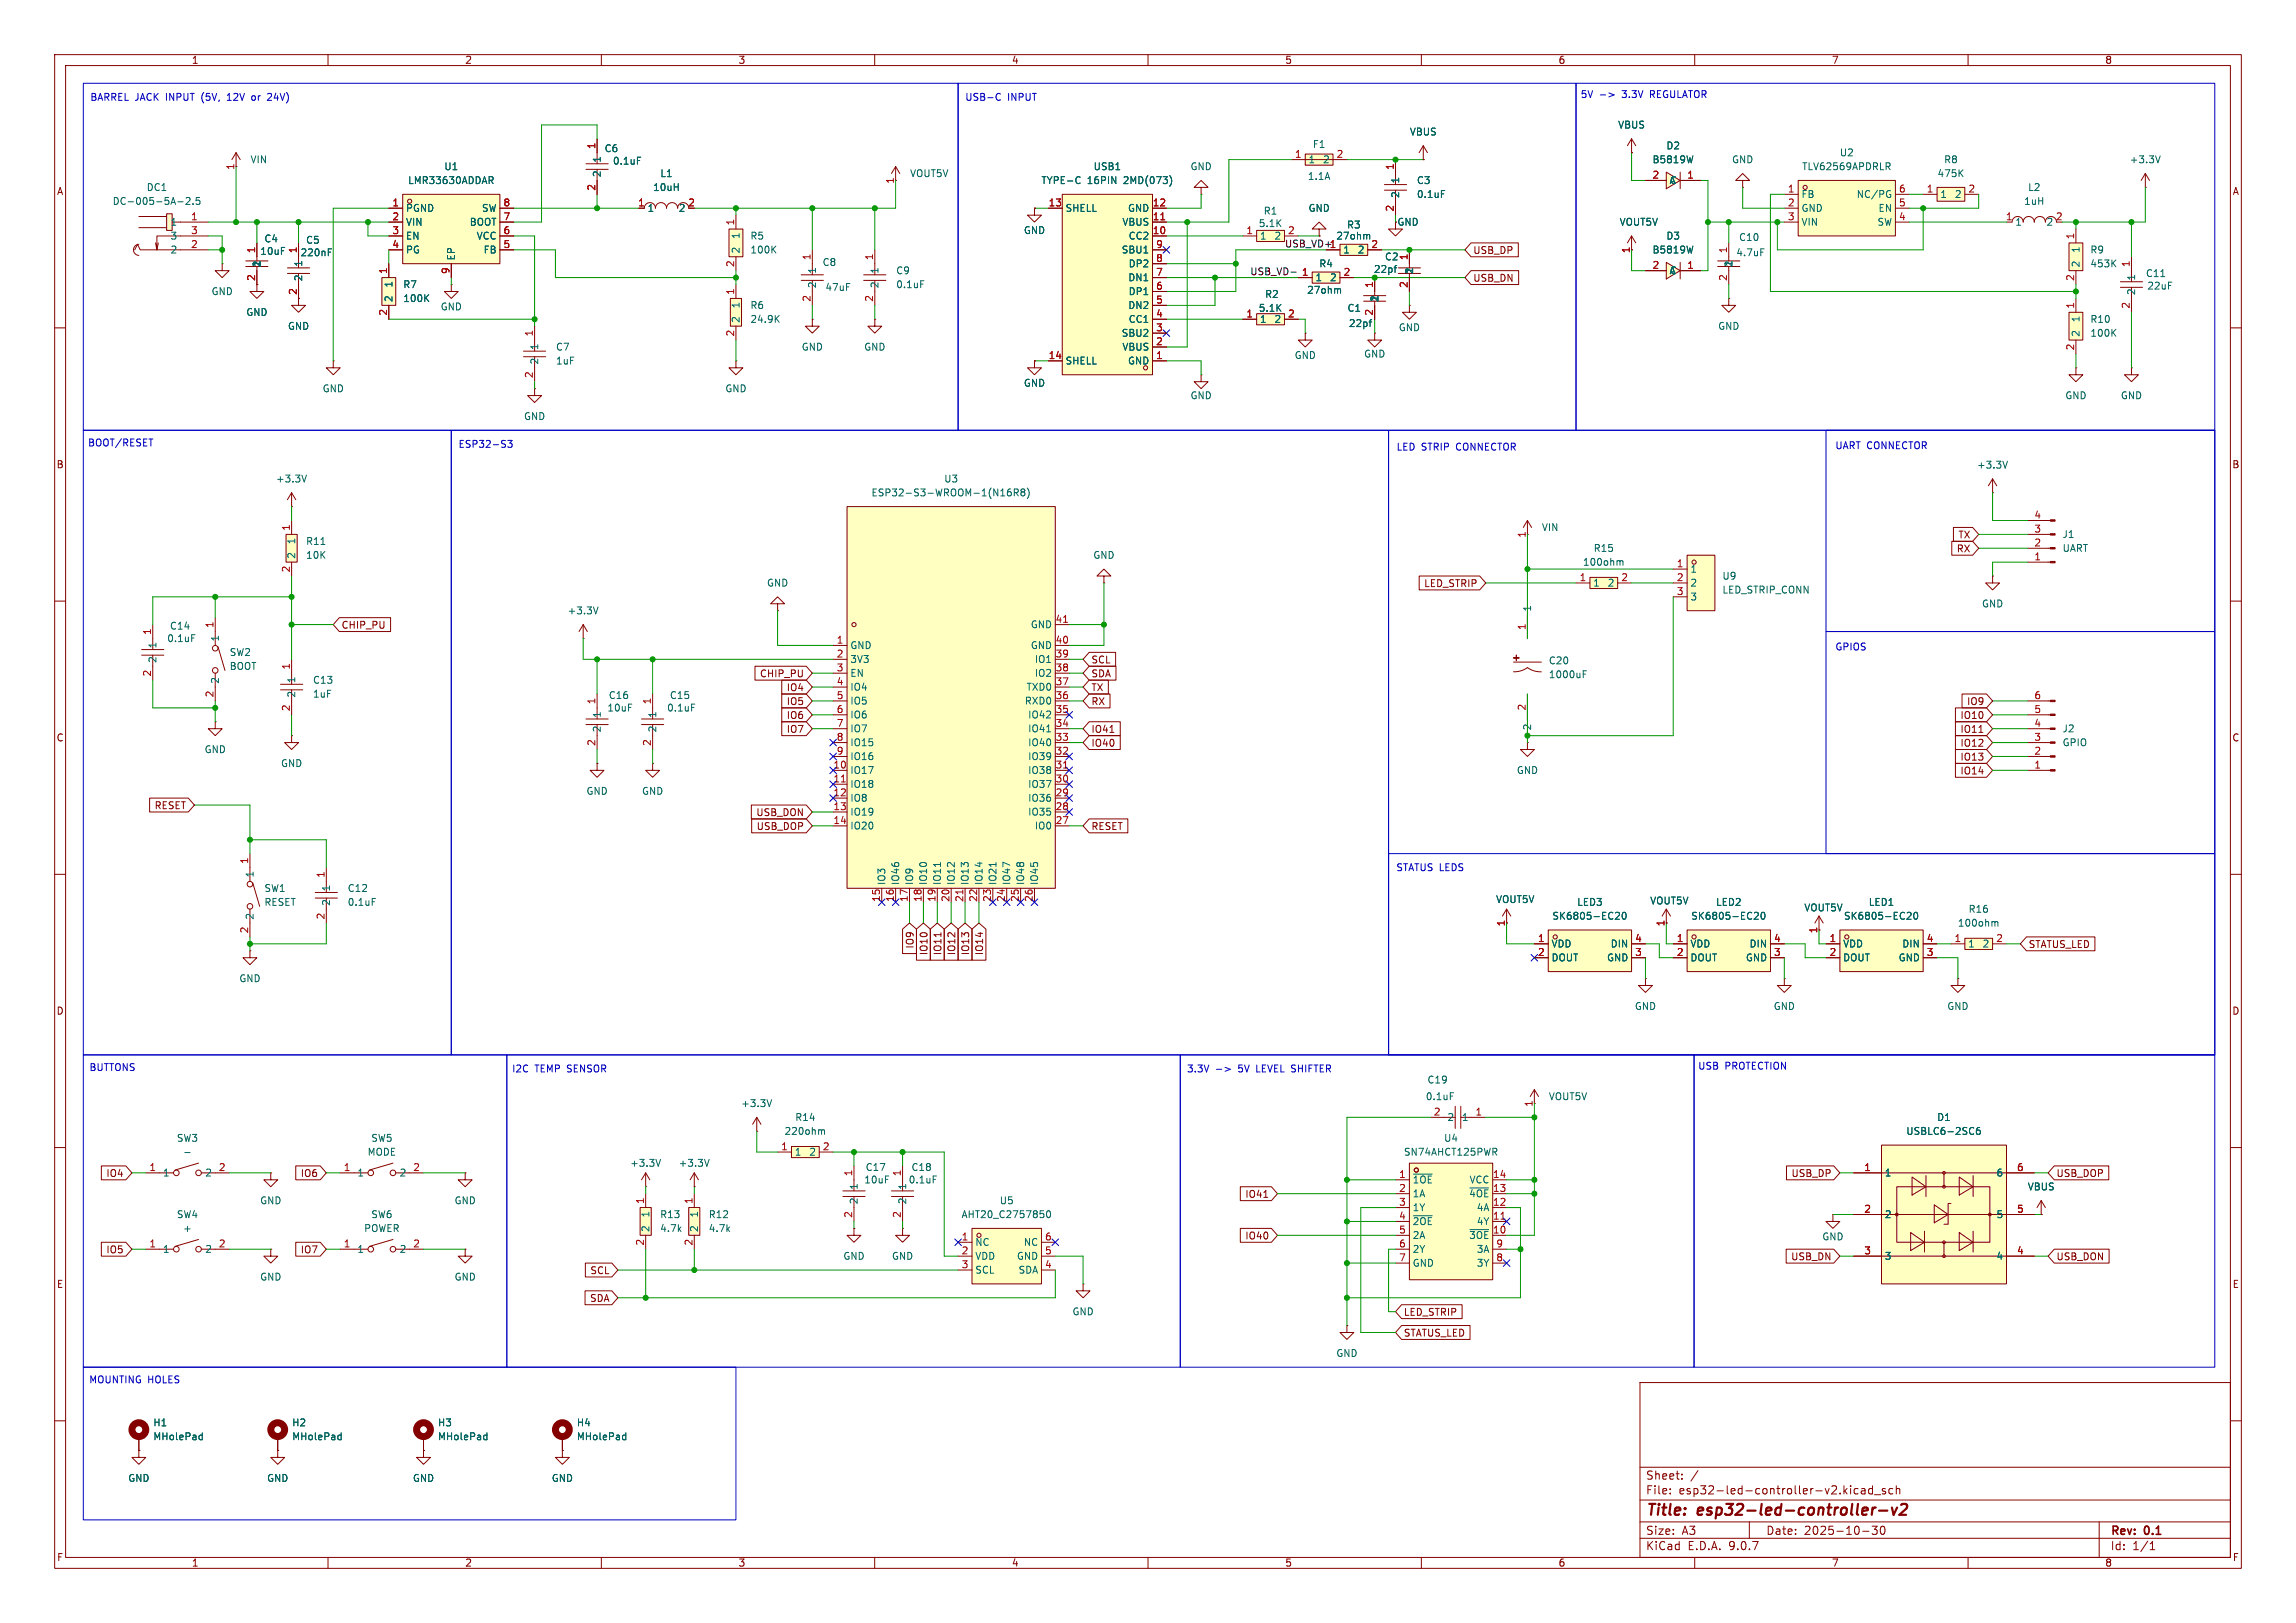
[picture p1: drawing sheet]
<svg xmlns="http://www.w3.org/2000/svg" width="420mm" height="297mm" viewBox="0 0 420 297" stroke-linecap="round" stroke-linejoin="round" font-family="sans-serif">
<defs><g id="words">
<g font-size="2.8" fill="#840000">
<text x="301" y="277.9">Title:</text>
<text x="310.6" y="277.9">esp32-led-controller-v2</text>
</g>
<g font-size="2.1" fill="#840000">
<text x="301" y="273.7">File:</text>
<text x="301" y="271">Sheet:</text>
<text x="307.1" y="273.7">esp32-led-controller-v2.kicad_sch</text>
<text x="301" y="281.1">Size:</text>
<text x="307.6" y="281.1">A3</text>
<text x="323" y="281.1">Date:</text>
<text x="330" y="281.1">2025-10-30</text>
<text x="386" y="281.3">Rev:</text>
<text x="392.4" y="281.3">0.1</text>
<text x="301" y="283.9">KiCad</text>
<text x="308.7" y="283.9">E.D.A.</text>
<text x="316.3" y="283.9">9.0.7</text>
<text x="386" y="283.9">Id:</text>
<text x="390.1" y="283.9">1/1</text>
</g>
<g font-size="1.8" fill="#840000">
<text x="35" y="11.9">1</text>
<text x="85" y="11.9">2</text>
<text x="135" y="11.9">3</text>
<text x="185" y="11.9">4</text>
<text x="235" y="11.9">5</text>
<text x="285" y="11.9">6</text>
<text x="335" y="11.9">7</text>
<text x="385" y="11.9">8</text>
<text x="10.3" y="35.9">A</text>
<text x="408.3" y="35.9">A</text>
<text x="255.5" y="41.5">GND</text>
<text x="269.4" y="46.7">USB_DP</text>
<text x="47.9" y="49" transform="rotate(-90 47.9 49)">2</text>
<text x="258.7" y="50.3" transform="rotate(-90 258.7 50.3)">2</text>
<text x="269.4" y="51.8">USB_DN</text>
<text x="317.1" y="49" transform="rotate(-90 317.1 49)">2</text>
<text x="54.4" y="54" transform="rotate(-90 54.4 54)">2</text>
<text x="252.3" y="55.4" transform="rotate(-90 252.3 55.4)">2</text>
<text x="10.3" y="85.9">B</text>
<text x="408.2" y="85.9">B</text>
<text x="357.8" y="101.3">RX</text>
<text x="358.1" y="98.7">TX</text>
<text x="260.4" y="107.6">LED_STRIP</text>
<text x="62.4" y="115.3">CHIP_PU</text>
<text x="138.9" y="124.1">CHIP_PU</text>
<text x="199.5" y="124.1">SDA</text>
<text x="199.5" y="121.6">SCL</text>
<text x="143.8" y="126.7">IO4</text>
<text x="143.8" y="129.2">IO5</text>
<text x="143.8" y="131.8">IO6</text>
<text x="199.5" y="126.7">TX</text>
<text x="199.5" y="129.2">RX</text>
<text x="358.5" y="131.8">IO10</text>
<text x="359.7" y="129.2">IO9</text>
<text x="10.3" y="135.9">C</text>
<text x="143.8" y="134.3">IO7</text>
<text x="199.5" y="136.8">IO40</text>
<text x="199.5" y="134.3">IO41</text>
<text x="358.5" y="134.3">IO11</text>
<text x="358.5" y="136.8">IO12</text>
<text x="408.2" y="135.9">C</text>
<text x="358.5" y="141.9">IO14</text>
<text x="358.5" y="139.4">IO13</text>
<text x="28.2" y="148.3">RESET</text>
<text x="138.2" y="149.5">USB_DON</text>
<text x="138.3" y="152.1">USB_DOP</text>
<text x="199.5" y="152.1">RESET</text>
<text x="167.3" y="173.7" transform="rotate(-90 167.3 173.7)">IO9</text>
<text x="371" y="173.7">STATUS_LED</text>
<text x="169.9" y="174.9" transform="rotate(-90 169.9 174.9)">IO10</text>
<text x="172.4" y="174.9" transform="rotate(-90 172.4 174.9)">IO11</text>
<text x="174.9" y="174.9" transform="rotate(-90 174.9 174.9)">IO12</text>
<text x="177.5" y="174.9" transform="rotate(-90 177.5 174.9)">IO13</text>
<text x="180" y="174.9" transform="rotate(-90 180 174.9)">IO14</text>
<text x="10.3" y="185.9">D</text>
<text x="408.2" y="185.9">D</text>
<text x="19.4" y="215.6">IO4</text>
<text x="54.9" y="215.6">IO6</text>
<text x="327.6" y="215.6">USB_DP</text>
<text x="376.1" y="215.6">USB_DOP</text>
<text x="227.7" y="219.4">IO41</text>
<text x="227.7" y="227">IO40</text>
<text x="19.4" y="229.6">IO5</text>
<text x="54.9" y="229.6">IO7</text>
<text x="107.9" y="233.4">SCL</text>
<text x="327.5" y="230.8">USB_DN</text>
<text x="376.1" y="230.8">USB_DON</text>
<text x="10.3" y="235.9">E</text>
<text x="107.8" y="238.4">SDA</text>
<text x="408.3" y="235.9">E</text>
<text x="256.7" y="244.8">STATUS_LED</text>
<text x="256.7" y="241">LED_STRIP</text>
<text x="10.3" y="285.9">F</text>
<text x="35" y="286.9">1</text>
<text x="85" y="286.9">2</text>
<text x="135" y="286.9">3</text>
<text x="185" y="286.9">4</text>
<text x="235" y="286.9">5</text>
<text x="285" y="286.9">6</text>
<text x="335" y="286.9">7</text>
<text x="385" y="286.9">8</text>
<text x="408.3" y="285.9">F</text>
</g>
<g font-size="1.8" fill="#0000c2">
<text x="16.4" y="18.6">BARREL JACK</text>
<text x="30.4" y="18.6">INPUT</text>
<text x="37.1" y="18.6">(5V,</text>
<text x="42" y="18.6">12V</text>
<text x="46.7" y="18.6">or</text>
<text x="49.8" y="18.6">24V)</text>
<text x="176.5" y="18.6">USB-C</text>
<text x="184.3" y="18.6">INPUT</text>
<text x="289.1" y="18.1">5V</text>
<text x="296.8" y="18.1">3.3V</text>
<text x="302.1" y="18.1">REGULATOR</text>
<text x="16" y="81.9">BOOT/RESET</text>
<text x="83.8" y="82.1">ESP32-S3</text>
<text x="255.4" y="82.7">LED STRIP</text>
<text x="266.5" y="82.7">CONNECTOR</text>
<text x="335.6" y="82.4">UART CONNECTOR</text>
<text x="335.6" y="119.2">GPIOS</text>
<text x="255.3" y="159.6">STATUS LEDS</text>
<text x="16.3" y="196.2">BUTTONS</text>
<text x="93.6" y="196.4">I2C</text>
<text x="97.8" y="196.4">TEMP SENSOR</text>
<text x="217" y="196.4">3.3V</text>
<text x="226.6" y="196.4">5V</text>
<text x="230.1" y="196.4">LEVEL SHIFTER</text>
<text x="310.5" y="195.9">USB</text>
<text x="315.5" y="195.9">PROTECTION</text>
<text x="16.2" y="253.3">MOUNTING HOLES</text>
</g>
<g font-size="1.8" fill="#006464">
<text x="295.9" y="23.7">VBUS</text>
<text x="110.1" y="29.9" transform="rotate(-90 110.1 29.9)">1</text>
<text x="110.5" y="28">C6</text>
<text x="240" y="27.3">F1</text>
<text x="257.8" y="25">VBUS</text>
<text x="304.7" y="27.5">D2</text>
<text x="336.4" y="28.8">U2</text>
<text x="26.7" y="35.2">DC1</text>
<text x="45.7" y="30.1">VIN</text>
<text x="74.6" y="33.9">LMR33630ADDAR</text>
<text x="81.2" y="31.3">U1</text>
<text x="110.1" y="32.5" transform="rotate(-90 110.1 32.5)">2</text>
<text x="112" y="30.3">0.1uF</text>
<text x="119.4" y="35.2">10uH</text>
<text x="120.7" y="32.6">L1</text>
<text x="166.4" y="32.6">VOUT5V</text>
<text x="190.4" y="33.9">TYPE-C</text>
<text x="198.9" y="33.9">16PIN</text>
<text x="200" y="31.3">USB1</text>
<text x="205.7" y="33.9">2MD(073)</text>
<text x="217.7" y="31.3">GND</text>
<text x="239.1" y="33.1">1.1A</text>
<text x="239.3" y="30.1">1</text>
<text x="241.9" y="30.1">2</text>
<text x="256.1" y="33.7" transform="rotate(-90 256.1 33.7)">1</text>
<text x="259.1" y="33.9">C3</text>
<text x="302.2" y="30.1">B5819W</text>
<text x="305.3" y="33.9">A</text>
<text x="316.7" y="30.1">GND</text>
<text x="329.6" y="31.3">TLV62569APDRLR</text>
<text x="354.3" y="32.6">475K</text>
<text x="355.5" y="30.1">R8</text>
<text x="370.9" y="35.2">L2</text>
<text x="389.5" y="30.1">+3.3V</text>
<text x="20.5" y="37.7">DC-005-5A-2.5</text>
<text x="31.1" y="41.5">1</text>
<text x="74.2" y="39">PGND</text>
<text x="74.2" y="41.5">VIN</text>
<text x="85.8" y="41.5">BOOT</text>
<text x="88.1" y="39">SW</text>
<text x="118.4" y="39">1</text>
<text x="124.1" y="39">2</text>
<text x="194.8" y="39">SHELL</text>
<text x="205.2" y="41.5">VBUS</text>
<text x="206.2" y="39">GND</text>
<text x="230.2" y="41.8">5.1K</text>
<text x="231.1" y="39.5">R1</text>
<text x="239.3" y="39">GND</text>
<text x="256.1" y="36.3" transform="rotate(-90 256.1 36.3)">2</text>
<text x="259.1" y="36.4">0.1uF</text>
<text x="296.2" y="41.5">VOUT5V</text>
<text x="329.4" y="36.4">FB</text>
<text x="329.4" y="39">GND</text>
<text x="329.4" y="41.5">VIN</text>
<text x="339.5" y="36.4">NC/PG</text>
<text x="343.3" y="41.5">SW</text>
<text x="343.5" y="39">EN</text>
<text x="354.8" y="36.4">1</text>
<text x="357.5" y="36.4">2</text>
<text x="368.6" y="41.5">1</text>
<text x="370.2" y="37.7">1uH</text>
<text x="374.3" y="41.5">2</text>
<text x="31.1" y="44">3</text>
<text x="31.1" y="46.6">2</text>
<text x="47.5" y="46.8">10uF</text>
<text x="48.3" y="44.6">C4</text>
<text x="54.9" y="47.1">220nF</text>
<text x="55.9" y="44.8">C5</text>
<text x="74.2" y="44">EN</text>
<text x="74.2" y="46.6">PG</text>
<text x="83.4" y="47.8" transform="rotate(-90 83.4 47.8)">EP</text>
<text x="87.1" y="44">VCC</text>
<text x="88.4" y="46.6">FB</text>
<text x="135.5" y="46.5" transform="rotate(-90 135.5 46.5)">2</text>
<text x="135.5" y="43.8" transform="rotate(-90 135.5 43.8)">1</text>
<text x="137.2" y="44">R5</text>
<text x="137.2" y="46.6">100K</text>
<text x="187.2" y="43">GND</text>
<text x="205.1" y="46.6">SBU1</text>
<text x="206.4" y="44">CC2</text>
<text x="230.4" y="44">1</text>
<text x="233" y="44">2</text>
<text x="244.3" y="44">27ohm</text>
<text x="245.6" y="46.6">1</text>
<text x="246.3" y="42">R3</text>
<text x="248.3" y="46.6">2</text>
<text x="253.2" y="47.9">C2</text>
<text x="302.2" y="46.6">B5819W</text>
<text x="304.7" y="44">D3</text>
<text x="317.5" y="47.1">4.7uF</text>
<text x="318" y="44.3">C10</text>
<text x="380.6" y="46.4" transform="rotate(-90 380.6 46.4)">1</text>
<text x="382.3" y="46.6">R9</text>
<text x="47.9" y="48.9" transform="rotate(-90 47.9 48.9)">1</text>
<text x="55.5" y="51.6" transform="rotate(-90 55.5 51.6)">2</text>
<text x="55.5" y="48.9" transform="rotate(-90 55.5 48.9)">1</text>
<text x="72" y="52.7" transform="rotate(-90 72 52.7)">1</text>
<text x="73.7" y="52.9">R7</text>
<text x="149.5" y="52.8" transform="rotate(-90 149.5 52.8)">2</text>
<text x="149.5" y="50.2" transform="rotate(-90 149.5 50.2)">1</text>
<text x="150.4" y="48.9">C8</text>
<text x="150.9" y="53.4">47uF</text>
<text x="160.9" y="52.8" transform="rotate(-90 160.9 52.8)">2</text>
<text x="160.9" y="50.2" transform="rotate(-90 160.9 50.2)">1</text>
<text x="163.8" y="50.4">C9</text>
<text x="163.8" y="52.9">0.1uF</text>
<text x="206.3" y="51.7">DN1</text>
<text x="206.4" y="49.1">DP2</text>
<text x="239" y="53.9">27ohm</text>
<text x="240.5" y="51.7">1</text>
<text x="241.2" y="49.1">R4</text>
<text x="243.2" y="51.7">2</text>
<text x="251.2" y="50.1">22pf</text>
<text x="258.7" y="50.2" transform="rotate(-90 258.7 50.2)">1</text>
<text x="305.3" y="50.4">A</text>
<text x="317.1" y="48.9" transform="rotate(-90 317.1 48.9)">1</text>
<text x="380.6" y="49" transform="rotate(-90 380.6 49)">2</text>
<text x="382.3" y="49.1">453K</text>
<text x="390.8" y="51.5" transform="rotate(-90 390.8 51.5)">1</text>
<text x="392.4" y="50.9">C11</text>
<text x="392.7" y="53.2">22uF</text>
<text x="38.6" y="54.2">GND</text>
<text x="45" y="58">GND</text>
<text x="72" y="55.4" transform="rotate(-90 72 55.4)">2</text>
<text x="73.7" y="55.5">100K</text>
<text x="80.5" y="57">GND</text>
<text x="135.5" y="59.2" transform="rotate(-90 135.5 59.2)">2</text>
<text x="135.5" y="56.5" transform="rotate(-90 135.5 56.5)">1</text>
<text x="137.2" y="56.7">R6</text>
<text x="137.2" y="59.3">24.9K</text>
<text x="206.3" y="56.7">DN2</text>
<text x="206.4" y="59.3">CC1</text>
<text x="206.4" y="54.2">DP1</text>
<text x="230.2" y="57.3">5.1K</text>
<text x="230.4" y="59.3">1</text>
<text x="231.3" y="54.7">R2</text>
<text x="233" y="59.3">2</text>
<text x="246.4" y="57.3">C1</text>
<text x="252.3" y="55.3" transform="rotate(-90 252.3 55.3)">1</text>
<text x="380.6" y="59.1" transform="rotate(-90 380.6 59.1)">1</text>
<text x="382.3" y="59.3">R10</text>
<text x="390.8" y="54.1" transform="rotate(-90 390.8 54.1)">2</text>
<text x="52.6" y="60.6">GND</text>
<text x="98.7" y="64.2" transform="rotate(-90 98.7 64.2)">1</text>
<text x="101.6" y="64.4">C7</text>
<text x="146.6" y="64.4">GND</text>
<text x="158" y="64.4">GND</text>
<text x="205.1" y="61.8">SBU2</text>
<text x="205.2" y="64.4">VBUS</text>
<text x="236.7" y="65.9">GND</text>
<text x="246.6" y="60">22pf</text>
<text x="249.4" y="65.6">GND</text>
<text x="255.8" y="60.8">GND</text>
<text x="314.2" y="60.6">GND</text>
<text x="380.6" y="61.7" transform="rotate(-90 380.6 61.7)">2</text>
<text x="382.3" y="61.8">100K</text>
<text x="58.9" y="72">GND</text>
<text x="98.7" y="66.8" transform="rotate(-90 98.7 66.8)">2</text>
<text x="101.6" y="66.9">1uF</text>
<text x="132.6" y="72">GND</text>
<text x="187.2" y="71">GND</text>
<text x="194.8" y="66.9">SHELL</text>
<text x="206.2" y="66.9">GND</text>
<text x="95.8" y="77.1">GND</text>
<text x="217.7" y="73.3">GND</text>
<text x="377.7" y="73.3">GND</text>
<text x="387.9" y="73.3">GND</text>
<text x="50.4" y="88.5">+3.3V</text>
<text x="172.6" y="88.5">U3</text>
<text x="361.5" y="86">+3.3V</text>
<text x="159.3" y="91">ESP32-S3-WROOM-1(N16R8)</text>
<text x="54.2" y="99.7" transform="rotate(-90 54.2 99.7)">1</text>
<text x="55.9" y="99.9">R11</text>
<text x="281.9" y="97.4">VIN</text>
<text x="291.4" y="101.2">R15</text>
<text x="377.2" y="98.7">J1</text>
<text x="377.2" y="101.2">UART</text>
<text x="54.2" y="102.4" transform="rotate(-90 54.2 102.4)">2</text>
<text x="55.9" y="102.5">10K</text>
<text x="140.2" y="107.5">GND</text>
<text x="199.9" y="102.5">GND</text>
<text x="289.5" y="103.7">100ohm</text>
<text x="291.3" y="107.5">1</text>
<text x="294" y="107.5">2</text>
<text x="309.1" y="105">1</text>
<text x="309.1" y="107.5">2</text>
<text x="315" y="106.3">U9</text>
<text x="103.7" y="112.6">+3.3V</text>
<text x="280.3" y="112" transform="rotate(-90 280.3 112)">1</text>
<text x="309.1" y="110.1">3</text>
<text x="315" y="108.8">LED_STRIP_CONN</text>
<text x="362.5" y="111.4">GND</text>
<text x="28.8" y="118.8" transform="rotate(-90 28.8 118.8)">1</text>
<text x="30.5" y="117.7">0.1uF</text>
<text x="31" y="115.4">C14</text>
<text x="40.2" y="117.5" transform="rotate(-90 40.2 117.5)">1</text>
<text x="155.4" y="119">GND</text>
<text x="188.5" y="115.2">GND</text>
<text x="188.5" y="119">GND</text>
<text x="28.8" y="121.4" transform="rotate(-90 28.8 121.4)">2</text>
<text x="40.2" y="125.2" transform="rotate(-90 40.2 125.2)">2</text>
<text x="41.9" y="120.2">SW2</text>
<text x="41.9" y="122.8">BOOT</text>
<text x="54.2" y="125.1" transform="rotate(-90 54.2 125.1)">1</text>
<text x="57.2" y="125.3">C13</text>
<text x="155.4" y="121.5">3V3</text>
<text x="155.4" y="124.1">EN</text>
<text x="189.2" y="121.5">IO1</text>
<text x="189.2" y="124.1">IO2</text>
<text x="283.2" y="121.8">C20</text>
<text x="283.2" y="124.3">1000uF</text>
<text x="54.2" y="127.8" transform="rotate(-90 54.2 127.8)">2</text>
<text x="57.2" y="127.9">1uF</text>
<text x="110.1" y="131.5" transform="rotate(-90 110.1 131.5)">1</text>
<text x="111" y="130.4">10uF</text>
<text x="111.3" y="128.1">C16</text>
<text x="120.2" y="131.5" transform="rotate(-90 120.2 131.5)">1</text>
<text x="121.9" y="130.4">0.1uF</text>
<text x="122.4" y="128.1">C15</text>
<text x="155.4" y="126.6">IO4</text>
<text x="155.4" y="129.1">IO5</text>
<text x="155.4" y="131.7">IO6</text>
<text x="187.4" y="129.1">RXD0</text>
<text x="187.7" y="126.6">TXD0</text>
<text x="188" y="131.7">IO42</text>
<text x="110.1" y="134.1" transform="rotate(-90 110.1 134.1)">2</text>
<text x="120.2" y="134.1" transform="rotate(-90 120.2 134.1)">2</text>
<text x="155.4" y="134.2">IO7</text>
<text x="155.4" y="136.8">IO15</text>
<text x="188" y="134.2">IO41</text>
<text x="188" y="136.8">IO40</text>
<text x="280.3" y="133.7" transform="rotate(-90 280.3 133.7)">2</text>
<text x="377.2" y="134.2">J2</text>
<text x="377.2" y="136.8">GPIO</text>
<text x="37.3" y="138">GND</text>
<text x="51.3" y="140.6">GND</text>
<text x="155.4" y="139.3">IO16</text>
<text x="155.4" y="141.8">IO17</text>
<text x="188" y="139.3">IO39</text>
<text x="188" y="141.8">IO38</text>
<text x="277.4" y="141.8">GND</text>
<text x="107.2" y="145.6">GND</text>
<text x="117.3" y="145.6">GND</text>
<text x="155.4" y="144.4">IO18</text>
<text x="155.4" y="146.9">IO8</text>
<text x="155.4" y="149.5">IO19</text>
<text x="188" y="144.4">IO37</text>
<text x="188" y="146.9">IO36</text>
<text x="188" y="149.5">IO35</text>
<text x="155.4" y="152">IO20</text>
<text x="189.2" y="152">IO0</text>
<text x="46.6" y="160.7" transform="rotate(-90 46.6 160.7)">1</text>
<text x="48.3" y="166">RESET</text>
<text x="48.3" y="163.4">SW1</text>
<text x="60.6" y="165.9" transform="rotate(-90 60.6 165.9)">2</text>
<text x="60.6" y="163.2" transform="rotate(-90 60.6 163.2)">1</text>
<text x="63.5" y="163.4">C12</text>
<text x="63.5" y="166">0.1uF</text>
<text x="162.2" y="162.1" transform="rotate(-90 162.2 162.1)">IO3</text>
<text x="164.7" y="162.1" transform="rotate(-90 164.7 162.1)">IO46</text>
<text x="167.2" y="162.1" transform="rotate(-90 167.2 162.1)">IO9</text>
<text x="169.8" y="162.1" transform="rotate(-90 169.8 162.1)">IO10</text>
<text x="172.3" y="162.1" transform="rotate(-90 172.3 162.1)">IO11</text>
<text x="174.9" y="162.1" transform="rotate(-90 174.9 162.1)">IO12</text>
<text x="177.4" y="162.1" transform="rotate(-90 177.4 162.1)">IO13</text>
<text x="179.9" y="162.1" transform="rotate(-90 179.9 162.1)">IO14</text>
<text x="182.5" y="162.1" transform="rotate(-90 182.5 162.1)">IO21</text>
<text x="185" y="162.1" transform="rotate(-90 185 162.1)">IO47</text>
<text x="187.6" y="162.1" transform="rotate(-90 187.6 162.1)">IO48</text>
<text x="190.1" y="162.1" transform="rotate(-90 190.1 162.1)">IO45</text>
<text x="273.6" y="165.5">VOUT5V</text>
<text x="288.4" y="166">LED3</text>
<text x="301.8" y="165.7">VOUT5V</text>
<text x="313.8" y="166">LED2</text>
<text x="330" y="167">VOUT5V</text>
<text x="341.7" y="166">LED1</text>
<text x="360" y="167.2">R16</text>
<text x="46.6" y="168.4" transform="rotate(-90 46.6 168.4)">2</text>
<text x="283.7" y="173.6">VDD</text>
<text x="283.9" y="168.5">SK6805-EC20</text>
<text x="294.5" y="173.6">DIN</text>
<text x="309.1" y="173.6">VDD</text>
<text x="309.3" y="168.5">SK6805-EC20</text>
<text x="319.9" y="173.6">DIN</text>
<text x="337.1" y="173.6">VDD</text>
<text x="337.2" y="168.5">SK6805-EC20</text>
<text x="347.9" y="173.6">DIN</text>
<text x="358" y="169.8">100ohm</text>
<text x="359.9" y="173.6">1</text>
<text x="362.6" y="173.6">2</text>
<text x="43.7" y="179.9">GND</text>
<text x="283.7" y="176.1">DOUT</text>
<text x="293.9" y="176.1">GND</text>
<text x="309.1" y="176.1">DOUT</text>
<text x="319.3" y="176.1">GND</text>
<text x="337.1" y="176.1">DOUT</text>
<text x="347.2" y="176.1">GND</text>
<text x="299" y="185">GND</text>
<text x="324.4" y="185">GND</text>
<text x="356.1" y="185">GND</text>
<text x="135.5" y="202.8">+3.3V</text>
<text x="260.7" y="201.5">0.1uF</text>
<text x="261" y="198.5">C19</text>
<text x="283.2" y="201.5">VOUT5V</text>
<text x="32.3" y="209.1">SW3</text>
<text x="67.8" y="209.1">SW5</text>
<text x="143.4" y="207.9">220ohm</text>
<text x="145.4" y="205.3">R14</text>
<text x="264.1" y="209.1">U4</text>
<text x="264.7" y="205.3">2</text>
<text x="267.3" y="205.3">1</text>
<text x="348.6" y="207.9">USBLC6-2SC6</text>
<text x="354.3" y="205.3">D1</text>
<text x="29.7" y="215.5">1</text>
<text x="37.4" y="215.5">2</text>
<text x="65.3" y="215.5">1</text>
<text x="67.1" y="211.7">MODE</text>
<text x="73" y="215.5">2</text>
<text x="115.2" y="213.7">+3.3V</text>
<text x="124.1" y="213.7">+3.3V</text>
<text x="145.3" y="211.7">1</text>
<text x="147.9" y="211.7">2</text>
<text x="158.3" y="214.5">C17</text>
<text x="166.6" y="214.5">C18</text>
<text x="256.7" y="211.7">SN74AHCT125PWR</text>
<text x="344.7" y="215.5">1</text>
<text x="365.1" y="215.5">6</text>
<text x="47.5" y="220.6">GND</text>
<text x="83.1" y="220.6">GND</text>
<text x="157.1" y="220.5" transform="rotate(-90 157.1 220.5)">2</text>
<text x="157.1" y="217.8" transform="rotate(-90 157.1 217.8)">1</text>
<text x="158" y="216.8">10uF</text>
<text x="166" y="220.5" transform="rotate(-90 166 220.5)">2</text>
<text x="166" y="217.8" transform="rotate(-90 166 217.8)">1</text>
<text x="166.1" y="216.8">0.1uF</text>
<text x="182.8" y="220.6">U5</text>
<text x="258.3" y="216.8">~{1OE}</text>
<text x="258.3" y="219.3">1A</text>
<text x="258.3" y="221.8">1Y</text>
<text x="268.6" y="219.3">~{4OE}</text>
<text x="268.7" y="216.8">VCC</text>
<text x="270" y="221.8">4A</text>
<text x="370.8" y="218">VBUS</text>
<text x="32.3" y="223.1">SW4</text>
<text x="33.4" y="225.7">+</text>
<text x="66.5" y="225.7">POWER</text>
<text x="67.8" y="223.1">SW6</text>
<text x="119" y="225.6" transform="rotate(-90 119 225.6)">2</text>
<text x="119" y="222.9" transform="rotate(-90 119 222.9)">1</text>
<text x="120.7" y="225.7">4.7k</text>
<text x="120.7" y="223.1">R13</text>
<text x="127.9" y="225.6" transform="rotate(-90 127.9 225.6)">2</text>
<text x="127.9" y="222.9" transform="rotate(-90 127.9 222.9)">1</text>
<text x="129.5" y="225.7">4.7k</text>
<text x="129.5" y="223.1">R12</text>
<text x="175.8" y="223.1">AHT20_C2757850</text>
<text x="258.3" y="224.4">~{2OE}</text>
<text x="258.3" y="226.9">2A</text>
<text x="268.6" y="226.9">~{3OE}</text>
<text x="270" y="224.4">4Y</text>
<text x="333.2" y="227.2">GND</text>
<text x="344.7" y="223.1">2</text>
<text x="365.1" y="223.1">5</text>
<text x="29.7" y="229.5">1</text>
<text x="37.4" y="229.5">2</text>
<text x="65.3" y="229.5">1</text>
<text x="73" y="229.5">2</text>
<text x="154.2" y="230.7">GND</text>
<text x="163.1" y="230.7">GND</text>
<text x="178.3" y="228.2">NC</text>
<text x="178.3" y="230.7">VDD</text>
<text x="178.3" y="233.3">SCL</text>
<text x="185.9" y="230.7">GND</text>
<text x="186.2" y="233.3">SDA</text>
<text x="187.2" y="228.2">NC</text>
<text x="258.3" y="229.5">2Y</text>
<text x="258.3" y="232">GND</text>
<text x="270" y="229.5">3A</text>
<text x="270" y="232">3Y</text>
<text x="344.7" y="230.7">3</text>
<text x="365.1" y="230.7">4</text>
<text x="47.5" y="234.5">GND</text>
<text x="83.1" y="234.5">GND</text>
<text x="196.1" y="240.9">GND</text>
<text x="244.3" y="248.5">GND</text>
<text x="27.9" y="263.8">MHolePad</text>
<text x="27.9" y="261.2">H1</text>
<text x="53.3" y="263.8">MHolePad</text>
<text x="53.3" y="261.2">H2</text>
<text x="80" y="263.8">MHolePad</text>
<text x="80" y="261.2">H3</text>
<text x="105.4" y="263.8">MHolePad</text>
<text x="105.4" y="261.2">H4</text>
<text x="23.4" y="271.4">GND</text>
<text x="48.8" y="271.4">GND</text>
<text x="75.4" y="271.4">GND</text>
<text x="100.8" y="271.4">GND</text>
</g>
<g font-size="1.8" fill="#a90000">
<text x="109" y="27.4" transform="rotate(-90 109 27.4)">1</text>
<text x="236.8" y="29">1</text>
<text x="244.4" y="29">2</text>
<text x="42.9" y="31.2" transform="rotate(-90 42.9 31.2)">1</text>
<text x="109" y="35" transform="rotate(-90 109 35)">2</text>
<text x="163.6" y="33.7" transform="rotate(-90 163.6 33.7)">1</text>
<text x="255" y="31.2" transform="rotate(-90 255 31.2)">1</text>
<text x="302.2" y="32.8">2</text>
<text x="308.5" y="32.8">1</text>
<text x="327" y="35.3">1</text>
<text x="347.3" y="35.3">6</text>
<text x="352.4" y="35.3">1</text>
<text x="360" y="35.3">2</text>
<text x="34.9" y="40.4">1</text>
<text x="71.7" y="37.8">1</text>
<text x="71.7" y="40.4">2</text>
<text x="92" y="37.8">8</text>
<text x="92" y="40.4">7</text>
<text x="116.6" y="37.8">1</text>
<text x="125.8" y="37.8">2</text>
<text x="134.4" y="41.3" transform="rotate(-90 134.4 41.3)">1</text>
<text x="191.7" y="37.8">13</text>
<text x="210.8" y="40.4">11</text>
<text x="210.8" y="37.8">12</text>
<text x="255" y="38.8" transform="rotate(-90 255 38.8)">2</text>
<text x="327" y="37.8">2</text>
<text x="327" y="40.4">3</text>
<text x="347.3" y="37.8">5</text>
<text x="347.3" y="40.4">4</text>
<text x="366.8" y="40.4">1</text>
<text x="376" y="40.4">2</text>
<text x="34.9" y="42.9">3</text>
<text x="34.9" y="45.5">2</text>
<text x="46.7" y="46.4" transform="rotate(-90 46.7 46.4)">1</text>
<text x="54.4" y="46.4" transform="rotate(-90 54.4 46.4)">1</text>
<text x="71.7" y="42.9">3</text>
<text x="71.7" y="45.5">4</text>
<text x="92" y="42.9">6</text>
<text x="92" y="45.5">5</text>
<text x="148.3" y="47.7" transform="rotate(-90 148.3 47.7)">1</text>
<text x="159.8" y="47.7" transform="rotate(-90 159.8 47.7)">1</text>
<text x="210.8" y="42.9">10</text>
<text x="211.4" y="45.5">9</text>
<text x="227.9" y="42.9">1</text>
<text x="235.5" y="42.9">2</text>
<text x="243.1" y="45.5">1</text>
<text x="250.8" y="45.5">2</text>
<text x="257.6" y="47.7" transform="rotate(-90 257.6 47.7)">1</text>
<text x="298.2" y="46.4" transform="rotate(-90 298.2 46.4)">1</text>
<text x="316" y="46.4" transform="rotate(-90 316 46.4)">1</text>
<text x="379.5" y="43.9" transform="rotate(-90 379.5 43.9)">1</text>
<text x="46.7" y="51.5" transform="rotate(-90 46.7 51.5)">2</text>
<text x="70.9" y="50.2" transform="rotate(-90 70.9 50.2)">1</text>
<text x="82.3" y="50.2" transform="rotate(-90 82.3 50.2)">9</text>
<text x="134.4" y="49" transform="rotate(-90 134.4 49)">2</text>
<text x="211.4" y="53.1">6</text>
<text x="211.4" y="50.5">7</text>
<text x="211.4" y="48">8</text>
<text x="238.1" y="50.5">1</text>
<text x="245.7" y="50.5">2</text>
<text x="251.2" y="52.8" transform="rotate(-90 251.2 52.8)">1</text>
<text x="257.6" y="52.8" transform="rotate(-90 257.6 52.8)">2</text>
<text x="302.2" y="49.3">2</text>
<text x="308.5" y="49.3">1</text>
<text x="316" y="51.5" transform="rotate(-90 316 51.5)">2</text>
<text x="379.5" y="51.5" transform="rotate(-90 379.5 51.5)">2</text>
<text x="389.6" y="49" transform="rotate(-90 389.6 49)">1</text>
<text x="70.9" y="57.9" transform="rotate(-90 70.9 57.9)">2</text>
<text x="134.4" y="54" transform="rotate(-90 134.4 54)">1</text>
<text x="148.3" y="55.3" transform="rotate(-90 148.3 55.3)">2</text>
<text x="159.8" y="55.3" transform="rotate(-90 159.8 55.3)">2</text>
<text x="211.4" y="58.2">4</text>
<text x="211.4" y="55.6">5</text>
<text x="227.9" y="58.2">1</text>
<text x="235.5" y="58.2">2</text>
<text x="251.2" y="57.9" transform="rotate(-90 251.2 57.9)">2</text>
<text x="379.5" y="56.6" transform="rotate(-90 379.5 56.6)">1</text>
<text x="389.6" y="56.6" transform="rotate(-90 389.6 56.6)">2</text>
<text x="97.5" y="61.7" transform="rotate(-90 97.5 61.7)">1</text>
<text x="134.4" y="61.7" transform="rotate(-90 134.4 61.7)">2</text>
<text x="191.7" y="65.8">14</text>
<text x="211.4" y="65.8">1</text>
<text x="211.4" y="63.2">2</text>
<text x="211.4" y="60.7">3</text>
<text x="379.5" y="64.2" transform="rotate(-90 379.5 64.2)">2</text>
<text x="97.5" y="69.3" transform="rotate(-90 97.5 69.3)">2</text>
<text x="372" y="95">4</text>
<text x="53.1" y="97.2" transform="rotate(-90 53.1 97.2)">1</text>
<text x="279.1" y="98.5" transform="rotate(-90 279.1 98.5)">1</text>
<text x="372" y="100.1">2</text>
<text x="372" y="97.5">3</text>
<text x="53.1" y="104.8" transform="rotate(-90 53.1 104.8)">2</text>
<text x="288.9" y="106.4">1</text>
<text x="296.5" y="106.4">2</text>
<text x="306.6" y="103.9">1</text>
<text x="306.6" y="106.4">2</text>
<text x="372" y="102.6">1</text>
<text x="306.6" y="109">3</text>
<text x="27.7" y="116.3" transform="rotate(-90 27.7 116.3)">1</text>
<text x="39.1" y="115" transform="rotate(-90 39.1 115)">1</text>
<text x="153" y="117.9">1</text>
<text x="193" y="114">41</text>
<text x="193" y="117.9">40</text>
<text x="279.1" y="115.4" transform="rotate(-90 279.1 115.4)">1</text>
<text x="27.7" y="123.9" transform="rotate(-90 27.7 123.9)">2</text>
<text x="53.1" y="122.6" transform="rotate(-90 53.1 122.6)">1</text>
<text x="153" y="120.4">2</text>
<text x="153" y="122.9">3</text>
<text x="153" y="125.5">4</text>
<text x="193" y="120.4">39</text>
<text x="193" y="122.9">38</text>
<text x="193" y="125.5">37</text>
<text x="39.1" y="127.7" transform="rotate(-90 39.1 127.7)">2</text>
<text x="53.1" y="130.2" transform="rotate(-90 53.1 130.2)">2</text>
<text x="109" y="129" transform="rotate(-90 109 129)">1</text>
<text x="119.1" y="129" transform="rotate(-90 119.1 129)">1</text>
<text x="153" y="128">5</text>
<text x="153" y="130.6">6</text>
<text x="193" y="128">36</text>
<text x="193" y="130.6">35</text>
<text x="279.1" y="130.1" transform="rotate(-90 279.1 130.1)">2</text>
<text x="372" y="130.6">5</text>
<text x="372" y="128">6</text>
<text x="109" y="136.6" transform="rotate(-90 109 136.6)">2</text>
<text x="119.1" y="136.6" transform="rotate(-90 119.1 136.6)">2</text>
<text x="153" y="133.1">7</text>
<text x="153" y="135.6">8</text>
<text x="193" y="133.1">34</text>
<text x="193" y="135.6">33</text>
<text x="372" y="135.6">3</text>
<text x="372" y="133.1">4</text>
<text x="152.4" y="140.7">10</text>
<text x="152.4" y="143.3">11</text>
<text x="153" y="138.2">9</text>
<text x="193" y="138.2">32</text>
<text x="193" y="140.7">31</text>
<text x="193" y="143.3">30</text>
<text x="372" y="140.7">1</text>
<text x="372" y="138.2">2</text>
<text x="152.4" y="145.8">12</text>
<text x="152.4" y="148.3">13</text>
<text x="193" y="145.8">29</text>
<text x="193" y="148.3">28</text>
<text x="152.4" y="150.9">14</text>
<text x="193" y="150.9">27</text>
<text x="45.5" y="158.2" transform="rotate(-90 45.5 158.2)">1</text>
<text x="59.4" y="160.7" transform="rotate(-90 59.4 160.7)">1</text>
<text x="161" y="165.1" transform="rotate(-90 161 165.1)">15</text>
<text x="163.6" y="165.1" transform="rotate(-90 163.6 165.1)">16</text>
<text x="166.1" y="165.1" transform="rotate(-90 166.1 165.1)">17</text>
<text x="168.7" y="165.1" transform="rotate(-90 168.7 165.1)">18</text>
<text x="171.2" y="165.1" transform="rotate(-90 171.2 165.1)">19</text>
<text x="173.7" y="165.1" transform="rotate(-90 173.7 165.1)">20</text>
<text x="176.3" y="165.1" transform="rotate(-90 176.3 165.1)">21</text>
<text x="178.8" y="165.1" transform="rotate(-90 178.8 165.1)">22</text>
<text x="181.4" y="165.1" transform="rotate(-90 181.4 165.1)">23</text>
<text x="183.9" y="165.1" transform="rotate(-90 183.9 165.1)">24</text>
<text x="186.4" y="165.1" transform="rotate(-90 186.4 165.1)">25</text>
<text x="189" y="165.1" transform="rotate(-90 189 165.1)">26</text>
<text x="45.5" y="170.9" transform="rotate(-90 45.5 170.9)">2</text>
<text x="59.4" y="168.3" transform="rotate(-90 59.4 168.3)">2</text>
<text x="275.3" y="169.6" transform="rotate(-90 275.3 169.6)">1</text>
<text x="281.2" y="172.5">1</text>
<text x="299" y="172.5">4</text>
<text x="304.5" y="169.6" transform="rotate(-90 304.5 169.6)">1</text>
<text x="306.6" y="172.5">1</text>
<text x="324.4" y="172.5">4</text>
<text x="332.5" y="170.9" transform="rotate(-90 332.5 170.9)">1</text>
<text x="334.6" y="172.5">1</text>
<text x="352.4" y="172.5">4</text>
<text x="357.4" y="172.5">1</text>
<text x="365.1" y="172.5">2</text>
<text x="281.2" y="175">2</text>
<text x="299" y="175">3</text>
<text x="306.6" y="175">2</text>
<text x="324.4" y="175">3</text>
<text x="334.6" y="175">2</text>
<text x="352.4" y="175">3</text>
<text x="280.4" y="202.6" transform="rotate(-90 280.4 202.6)">1</text>
<text x="262.2" y="204.2">2</text>
<text x="269.8" y="204.2">1</text>
<text x="27.2" y="214.4">1</text>
<text x="39.9" y="214.4">2</text>
<text x="62.8" y="214.4">1</text>
<text x="75.5" y="214.4">2</text>
<text x="142.8" y="210.6">1</text>
<text x="150.4" y="210.6">2</text>
<text x="156" y="215.3" transform="rotate(-90 156 215.3)">1</text>
<text x="164.8" y="215.3" transform="rotate(-90 164.8 215.3)">1</text>
<text x="255.8" y="215.6">1</text>
<text x="273" y="215.6">14</text>
<text x="340.9" y="214.4">1</text>
<text x="368.9" y="214.4">6</text>
<text x="117.9" y="220.4" transform="rotate(-90 117.9 220.4)">1</text>
<text x="126.7" y="220.4" transform="rotate(-90 126.7 220.4)">1</text>
<text x="255.8" y="218.2">2</text>
<text x="255.8" y="220.7">3</text>
<text x="273" y="218.2">13</text>
<text x="273" y="220.7">12</text>
<text x="340.9" y="222">2</text>
<text x="368.9" y="222">5</text>
<text x="156" y="223" transform="rotate(-90 156 223)">2</text>
<text x="164.8" y="223" transform="rotate(-90 164.8 223)">2</text>
<text x="175.8" y="227.1">1</text>
<text x="191.1" y="227.1">6</text>
<text x="255.8" y="223.3">4</text>
<text x="255.8" y="225.8">5</text>
<text x="273" y="223.3">11</text>
<text x="273" y="225.8">10</text>
<text x="27.2" y="228.3">1</text>
<text x="39.9" y="228.3">2</text>
<text x="62.8" y="228.3">1</text>
<text x="75.5" y="228.3">2</text>
<text x="117.9" y="228" transform="rotate(-90 117.9 228)">2</text>
<text x="126.7" y="228" transform="rotate(-90 126.7 228)">2</text>
<text x="175.8" y="229.6">2</text>
<text x="175.8" y="232.2">3</text>
<text x="191.1" y="229.6">5</text>
<text x="191.1" y="232.2">4</text>
<text x="255.8" y="228.3">6</text>
<text x="255.8" y="230.9">7</text>
<text x="273.6" y="228.3">9</text>
<text x="273.6" y="230.9">8</text>
<text x="340.9" y="229.6">3</text>
<text x="368.9" y="229.6">4</text>
</g>
<g font-size="1.8" fill="#0f0f0f">
<text x="234.9" y="45.4">USB_VD+1</text>
<text x="228.6" y="50.5">USB_VD-</text>
</g>
</g></defs>
<g fill="none" stroke="#840000" stroke-width=".18">
<path d="M10 10h400v277h-400zM12 12h396v273h-396zM60 10v2M110 10v2M160 10v2M210 10v2M260 10v2M310 10v2M360 10v2M10 60h2M408 60h2M10 110h2"/>
<path d="M408 110h2M10 160h2M408 160h2M10 210h2M408 210h2M300 253h108v32h-108zM10 260h2M50.8 265.4v1.3h1.3l-1.3 1.3-1.3-1.3h1.3M50.8 265.4h.1M300 278.5h108M300 274.5h108M300 268.5h108"/>
<path d="M305.5 273.2v.2M305.5 272.5v.1M307.7 270.5v.2M307.7 269.8v.1M310.6 269.1l-1.3 1.9M320 278.5v3M339.9 272.5l-.5-.1-.2 .3v.4l.1 .2h.6M340.5 272.5h.6l.1 .9M341.2 272.7l-.5 .1a.29 .29 0 0 0-.3 .3 .29 .29 0 0 0 .3 .3l.5-.1M342.4 279.3h1l-.5 .6 .4 .1v.6l-.2 .2h-.4l-.3-.2M342.5 272.5l-.4-.1-.3 .3v.4l.1 .2h.6M342.5 271.9v1.5"/>
<path d="M342.9 273.5h1.1M344.1 279.4l.2-.1a.8 .8 0 0 1 .5 .7 .8 .8 0 0 1-.5 .8l-.2-.2-.2-.4zM344.9 272.5l-.4-.1-.2 .2 .1 .2 .5 .2v.3h-.6M346.2 272.5l-.4-.1-.3 .3v.4l.2 .2h.5M346.9 272.5l.2-.1 .3 .1 .1 .9M346.9 271.9v1.5M384 278.5v6.5M408 260h2M60 285v2M110 285v2M160 285v2M210 285v2"/>
<path d="M260 285v2M300 281.5h108M310 285v2M340.7 280.2h1.2M360 285v2M393.3 283.6h.9M393.3 282.5l.4-.4v1.5"/>
</g>
<path d="M342.5 275.9l-.1 1.3M343.1 275.9l-.4 .1-.2 .3M343.7 276.4h1.5M346.1 275.9l.3 1.3 .6-1.3M347.8 275.4l.3-.2h.4a.45 .45 0 0 1 .3 .6l-.1 .3-1.3 1.1h1.3" fill="none" stroke="#840000" stroke-width=".4"/>
<path d="M245.1 44.7h5.1v2h-5.1z" fill="#ffffc2"/>
<g fill="none" stroke="#840000" stroke-width=".18">
<path d="M241.3 41.9h1.3l-1.3-1.3-1.3 1.3h1.3v1.3M241.3 43.2h.1M242.6 45.7h2.5M245.1 44.7h5.1v2h-5.1zM250.2 45.7h2.5M117.4 131.6h4M117.4 132.6h4M119.4 127v4.6M119.4 132.6v4.6M118.1 217.2h.1M118.1 214.6l-.8 1.3M118.1 214.6l.8 1.3"/>
<path d="M118.1 214.6v2.6M25.4 262.9v2.5M50.8 262.9v2.5"/>
</g>
<path d="M250.2 42.9l.4 .2v.7M126.5 128.8h.6M120.8 212.2l-.4 1.2M36.6 262.6l.4 .1M37 263.4l-.4 .1M37 262.2v1.3M62 262.6l.4 .1M62.4 262.2v1.3M62.4 263.4l-.4 .1" fill="none" stroke="#006464" stroke-width=".18"/>
<g fill="none" stroke="#840000" stroke-width="1.3">
<circle cx="25.4" cy="261.6" r="1.27"/>
<circle cx="50.8" cy="261.6" r="1.27"/>
</g>
<path d="M177.8 224.8h12.7v10.1h-12.7z" fill="#ffffc2"/>
<g fill="none" stroke="#840000" stroke-width=".18">
<path d="M189.2 38.1v1.3h1.3l-1.3 1.2-1.2-1.2h1.2M189.2 38.1h.1M119.4 139.7v1.3h1.2l-1.2 1.2-1.3-1.2h1.3M119.4 139.7h.1M175.3 227.3h2.5M175.3 229.9h2.5M175.3 232.4h2.5M177.8 224.8h12.7v10.1h-12.7zM190.5 227.3h2.5M190.5 229.9h2.5M190.5 232.4h2.5"/>
<circle cx="179.1" cy="226.1" r=".38"/>
</g>
<path d="M191.6 221.6h.1a.68 .68 0 0 1 .5 .6 .68 .68 0 0 1-.5 .6 .84 .84 0 0 1-.1-1.2z" fill="none" stroke="#006464" stroke-width=".18"/>
<path d="M144.8 209.8h5.1v2h-5.1z" fill="#ffffc2"/>
<g fill="none" stroke="#840000" stroke-width=".18">
<path d="M45.7 156.2v5.1M59.7 158.8v4.5M45.7 174v1.3h1.3l-1.3 1.2-1.3-1.2h1.3M45.7 174h.1M45.7 166.4v5.1M46.2 161.5l1.3 4.4M57.7 163.3h4M57.7 164.3h4M59.7 164.3v4.6M358.1 179.1v1.2h1.3l-1.3 1.3-1.2-1.3h1.2M358.1 179.1h.1M142.2 210.8h2.6"/>
<path d="M144.8 209.8h5.1v2h-5.1zM149.9 210.8h2.5M154.2 217.9h4M154.2 218.9h4M156.2 213.4v4.5M156.2 218.9v4.6M163.1 217.9h4M163.1 218.9h4M165.1 213.4v4.5M165.1 218.9v4.6M156.2 224.8v1.3h1.3l-1.3 1.2-1.3-1.2h1.3M156.2 224.8h.1"/>
<path d="M165.1 224.8v1.3h1.3l-1.3 1.2-1.3-1.2h1.3M165.1 224.8h.1"/>
<circle cx="45.7" cy="165.9" r=".51"/>
<circle cx="45.7" cy="161.8" r=".51"/>
</g>
<path d="M68.1 164.4h.6M150.3 206.9l.2-.2 .3 .1v.8M170.7 215.2h.6" fill="none" stroke="#006464" stroke-width=".18"/>
<path d="M52.3 97.8h2.1v5.1h-2.1z" fill="#ffffc2"/>
<g fill="none" stroke="#840000" stroke-width=".18">
<path d="M52.3 97.8h2.1v5.1h-2.1zM53.3 92.7h.1M53.3 90.2v2.5M53.3 95.3v2.5M53.3 90.2l-.7 1.2M53.3 90.2l.8 1.2M53.3 102.9v2.5M51.3 125.2h4.1M51.3 126.2h4.1M53.3 120.7v4.5M53.3 126.2v4.6M326.4 179.1v1.2h1.3l-1.3 1.3-1.3-1.3h1.3"/>
<path d="M326.4 179.1h.1M335.3 222.2v1.3h1.2l-1.2 1.3-1.3-1.3h1.3M335.3 222.2h.1"/>
</g>
<path d="M56.1 86.9l-.5 1.3M58.7 99.6h.7" fill="none" stroke="#006464" stroke-width=".18"/>
<g fill="#ffffc2">
<path d="M344.2 209.6h22.8v25.3h-22.8z"/>
<path d="M347 217.2h17v10.1h-17z"/>
<path d="M349.5 225.6l2.5 1.7-2.5 1.6z"/>
<path d="M349.8 215.4l2.5 1.8-2.5 1.5z"/>
<path d="M353.8 220.5l2.6 1.7-2.6 1.6z"/>
<path d="M358.4 215.4l2.5 1.8-2.5 1.5z"/>
<path d="M358.4 225.6l2.5 1.7-2.5 1.6z"/>
</g>
<g fill="none" stroke="#840000" stroke-width=".18">
<path d="M25.9 118.9h4.1M25.9 119.9h4.1M27.9 114.3v4.6M27.9 119.9v4.6M39.4 113v5.1M39.9 118.4l1.2 4.3M39.4 132.1v1.3h1.2l-1.2 1.2-1.3-1.2h1.3M39.4 132.1h.1M39.4 123.2v5.1M53.3 134.6v1.3h1.3l-1.3 1.3-1.2-1.3h1.2M53.3 134.6h.1M339.1 214.6h33"/>
<path d="M344.2 209.6h22.8v25.3h-22.8zM347 217.2h17v10.1h-17zM349.8 215.4l2.5 1.8-2.5 1.5zM352.3 215.1v3.8M355.6 214.6v2.6M358.4 215.4l2.5 1.8-2.5 1.5zM360.9 215.1v3.8M373.4 219.7l-.8 1.3M373.4 219.7l.7 1.3M373.4 219.7v2.5M339.1 222.2h33M339.1 229.9h33"/>
<path d="M349.5 225.6l2.5 1.7-2.5 1.6zM352 225.3v3.8M353.8 220.5l2.6 1.7-2.6 1.6zM355.6 227.3v2.6M356.9 220.2h-.5v3.8h-.8M358.4 225.6l2.5 1.7-2.5 1.6zM360.9 225.3v3.8M373.4 222.2h.1"/>
<circle cx="39.4" cy="118.6" r=".51"/>
<circle cx="39.4" cy="122.7" r=".51"/>
<circle cx="355.6" cy="214.6" r=".25"/>
<circle cx="355.6" cy="217.2" r=".25"/>
<circle cx="347" cy="222.3" r=".25"/>
<circle cx="355.6" cy="227.3" r=".25"/>
<circle cx="355.6" cy="229.9" r=".25"/>
<circle cx="364" cy="222.3" r=".25"/>
</g>
<path d="M35.1 116.1h.6M362.1 206.3l-.3 .1a.86 .86 0 0 0 0 1.2l.4-.1 .1-.5-.3-.2-.4 .1-.1 .1" fill="none" stroke="#006464" stroke-width=".18"/>
<path d="M69.8 50.8h2.6v5.1h-2.6z" fill="#ffffc2"/>
<path d="M69.8 50.8h2.6v5.1h-2.6zM71.1 48.3v2.5M71.1 55.9v2.5" fill="none" stroke="#840000" stroke-width=".18"/>
<path d="M77.9 54.5l.5 .7M78.4 53.9l-.7 .7" fill="none" stroke="#006464" stroke-width=".18"/>
<g fill="#ffffc2">
<path d="M276.9 120.4h1z"/>
<path d="M277.4 119.9v1z"/>
</g>
<path d="M82.5 52.1v1.2h1.3l-1.3 1.3-1.2-1.3h1.2M82.5 52.1h.1M277.4 119.9v1zM279.4 112.5v4.3M276.9 120.4h1zM276.9 121.2h5M279.4 122.2a4.1 4.1 0 0 1-2.5 .7M279.4 127v4.8M279.4 122.2a4.1 4.1 0 0 0 2.5 .7" fill="none" stroke="#840000" stroke-width=".18"/>
<path d="M289.6 123.4h.4M289.6 122.8h.6" fill="none" stroke="#006464" stroke-width=".18"/>
<path d="M308.6 101.6h5.1v10.2h-5.1z" fill="#ffffc2"/>
<g fill="none" stroke="#840000" stroke-width=".18">
<path d="M306.1 104.1h2.5M306.1 106.7h2.5M306.1 109.2h2.5M308.6 101.6h5.1v10.2h-5.1z"/>
<circle cx="309.9" cy="102.9" r=".38"/>
</g>
<path d="M290.8 105.7h5.1v2h-5.1z" fill="#ffffc2"/>
<path d="M288.3 106.7h2.5M290.8 105.7h5.1v2h-5.1zM295.9 106.7h2.5M364.5 105.4v1.3h1.3l-1.3 1.3-1.3-1.3h1.3M364.5 105.4h.1" fill="none" stroke="#840000" stroke-width=".18"/>
<path d="M296.3 102.8l.2-.2 .3 .1 .1 .7" fill="none" stroke="#006464" stroke-width=".18"/>
<path d="M73.7 35.6h17.7v12.7h-17.7z" fill="#ffffc2"/>
<g fill="none" stroke="#840000" stroke-width=".18">
<path d="M71.1 38.1h2.6M73.7 35.6h17.7v12.7h-17.7zM91.4 38.1h2.6M40.6 48.3v1.2h1.3l-1.3 1.3-1.2-1.3h1.2M40.6 48.3h.1M71.1 40.6h2.6M71.1 43.2h2.6M71.1 45.7h2.6M82.5 48.3v2.5M91.4 40.6h2.6M91.4 43.2h2.6M91.4 45.7h2.6"/>
<path d="M61 66v1.3h1.2l-1.2 1.3-1.3-1.3h1.3M61 66h.1"/>
<circle cx="74.9" cy="36.8" r=".38"/>
</g>
<path d="M89.5 32.3h.5l.2 .3-.1 .3-.6 .1M89.8 33l.4 .6" fill="none" stroke="#006464" stroke-width=".18"/>
<path d="M30.5 39.1h1v3.1h-1z" fill="#ffffc2"/>
<path d="M25.4 39.6h5.1M30.5 39.1h1v3.1h-1zM43.2 27.9l-.8 1.3M43.2 27.9l.7 1.3M43.2 27.9v2.6M24.6 45.7l.6-1 .4 1h12.5M25.4 44.7a1.02 1.02 0 0 0-1 1 1.02 1.02 0 0 0 1 1M25.4 41.7h5.1M29 44.5l-.3 1.2M31.5 40.6h6.6M38.1 43.2h-9.4v2.5l-.3-1.2" fill="none" stroke="#840000" stroke-width=".18"/>
<path d="M32.5 36.9h1M34 36.3l.5-.2 .3 .4-.8 .9h.8M35.3 37.3v.1M36.5 36.1h-.6v.6l.1-.1 .5 .1 .1 .2-.1 .4-.2 .1-.4-.1" fill="none" stroke="#006464" stroke-width=".18"/>
<path d="M336.5 170.2h15.3v7.6h-15.3z" fill="#ffffc2"/>
<g fill="none" stroke="#840000" stroke-width=".18">
<path d="M332.7 167.6l-.7 1.3M332.7 167.6l.8 1.3M332.7 167.6v2.6M334 172.7h2.5M334 175.3h2.5M336.5 170.2h15.3v7.6h-15.3zM351.8 172.7h2.5M351.8 175.3h2.5"/>
<circle cx="337.8" cy="171.5" r=".38"/>
</g>
<path d="M349 166.9l.5 .1 .1 .3-.8 .9h.8M350.2 167l.2-.1a.68 .68 0 0 1 .4 .7 .68 .68 0 0 1-.4 .6 .84 .84 0 0 1-.2-1.2z" fill="none" stroke="#006464" stroke-width=".18"/>
<path d="M283.2 170.2h15.2v7.6h-15.2z" fill="#ffffc2"/>
<g fill="none" stroke="#840000" stroke-width=".18">
<path d="M280.7 172.7h2.5M280.7 175.3h2.5M283.2 170.2h15.2v7.6h-15.2zM298.4 172.7h2.6M298.4 175.3h2.6M304.8 166.4l-.8 1.2M304.8 166.4l.8 1.2M304.8 166.4v2.5"/>
<circle cx="284.5" cy="171.5" r=".38"/>
</g>
<path d="M295.7 166.9l.4 .1 .1 .3-.7 .9h.7M296.8 167.1l.2-.2a.68 .68 0 0 1 .5 .7 .68 .68 0 0 1-.5 .6l-.3-.5z" fill="none" stroke="#006464" stroke-width=".18"/>
<path d="M308.6 170.2h15.2v7.6h-15.2z" fill="#ffffc2"/>
<g fill="none" stroke="#840000" stroke-width=".18">
<path d="M306.1 172.7h2.5M306.1 175.3h2.5M308.6 170.2h15.2v7.6h-15.2zM323.8 172.7h2.6M323.8 175.3h2.6"/>
<circle cx="309.9" cy="171.5" r=".38"/>
</g>
<path d="M321.1 166.9l.4 .1 .1 .3-.7 .9h.7M322.2 167.1l.2-.2a.68 .68 0 0 1 .5 .7 .68 .68 0 0 1-.5 .6l-.3-.5z" fill="none" stroke="#006464" stroke-width=".18"/>
<path d="M359.4 171.7h5.1v2h-5.1z" fill="#ffffc2"/>
<g fill="none" stroke="#840000" stroke-width=".18">
<path d="M45 47.7h4M45 48.8h4M47 49.5v3.8h1.3l-1.3 1.3-1.3-1.3h1.3M47 44.5v3.2M52.6 49h4M52.6 50h4M54.6 50v5.9h1.3l-1.3 1.3-1.3-1.3h1.3M54.6 44.5v4.5M298.4 43.2l-.7 1.3M298.4 43.2l.8 1.3M298.4 43.2v2.5M370.8 138.4h4.3"/>
<path d="M370.8 135.9h4.3M370.8 133.4h4.3M370.8 130.8h4.3M370.8 128.3h4.3M370.8 141h4.3M356.9 172.7h2.5M359.4 171.7h5.1v2h-5.1zM364.5 172.7h2.5M26.7 214.6h5M36.3 212.8l-4.3 1.3M36.8 214.6h5.1M49.5 214.6v1.3h1.3l-1.3 1.3-1.2-1.3h1.2"/>
<path d="M49.5 214.6h.1M62.2 214.6h5.1M71.9 212.8l-4.3 1.3M72.4 214.6h5.1M85.1 214.6v1.3h1.3l-1.3 1.3-1.3-1.3h1.3M85.1 214.6h.1M26.7 228.6h5M36.3 226.8l-4.3 1.3M36.8 228.6h5.1M49.5 228.6v1.3h1.3l-1.3 1.2-1.2-1.2h1.2M49.5 228.6h.1M62.2 228.6h5.1"/>
<path d="M71.9 226.8l-4.3 1.3M72.4 228.6h5.1"/>
<circle cx="32.3" cy="214.6" r=".51"/>
<circle cx="36.3" cy="214.6" r=".51"/>
<circle cx="67.8" cy="214.6" r=".51"/>
<circle cx="71.9" cy="214.6" r=".51"/>
<circle cx="32.3" cy="228.6" r=".51"/>
<circle cx="36.3" cy="228.6" r=".51"/>
<circle cx="67.8" cy="228.6" r=".51"/>
<circle cx="71.9" cy="228.6" r=".51"/>
</g>
<path d="M60.1 46.1h.4M60.1 45.5h.6M364.9 168.8l.2-.2 .3 .1 .1 .8M33.8 210.9h1" fill="none" stroke="#006464" stroke-width=".18"/>
<g fill="#840000" stroke="#840000" stroke-width=".18">
<path d="M375.1 140.8h.8v.3h-.8z"/>
<path d="M375.1 138.3h.8v.3h-.8z"/>
<path d="M375.1 135.8h.8v.2h-.8z"/>
<path d="M375.1 133.2h.8v.3h-.8z"/>
<path d="M375.1 130.7h.8v.2h-.8z"/>
<path d="M375.1 128.1h.8v.3h-.8z"/>
</g>
<path d="M354.3 34.3h5.1v2.5h-5.1z" fill="#ffffc2"/>
<g fill="none" stroke="#840000" stroke-width=".18">
<path d="M351.8 35.6h2.5M354.3 34.3h5.1v2.5h-5.1zM359.4 35.6h2.5M370.1 40.6a1.02 1.02 0 0 0-1-1 1.02 1.02 0 0 0-1 1.1M372.1 40.6a1.02 1.02 0 0 0-1-1 1.02 1.02 0 0 0-1 1.1M374.1 40.6a1.02 1.02 0 0 0-1-1 1.02 1.02 0 0 0-1 1.1M376.2 40.6a1.02 1.02 0 0 0-1.1-1 1.02 1.02 0 0 0-1 1.1M387.9 51.6h4M387.9 52.6h4M389.9 47v4.6M389.9 52.6v4.6M85.1 228.6v1.3h1.3l-1.3 1.2-1.3-1.2h1.3"/>
<path d="M85.1 228.6h.1M77.5 265.4v1.3h1.2l-1.2 1.3-1.3-1.3h1.3M77.5 265.4h.1"/>
</g>
<path d="M358.5 31.6l.6 .7M359.1 31.1l-.7 .7M395.3 50.6h.7" fill="none" stroke="#006464" stroke-width=".18"/>
<path d="M304.8 31.5l2.5 1.5-2.5 1.5z" fill="#ffffc2"/>
<g fill="none" stroke="#840000" stroke-width=".18">
<path d="M298.4 27.9h.1M298.4 25.4l-.7 1.3M298.4 25.4l.8 1.3M298.4 25.4v2.5M301 33h3.8M304.8 31.5l2.5 1.5-2.5 1.5zM307.3 31.5v3M307.3 33h3.8M198.1 234.9v1.3h1.3l-1.3 1.3-1.3-1.3h1.3M198.1 234.9h.1M25.4 265.4v1.3h1.3l-1.3 1.3-1.3-1.3h1.3M25.4 265.4h.1"/>
<path d="M77.5 262.9v2.5M102.9 265.4v1.3h1.2l-1.2 1.3-1.3-1.3h1.3M102.9 265.4h.1M102.9 262.9v2.5"/>
</g>
<path d="M309.7 28.5l-.3 1.3M88.7 262.6l.4 .1M89.1 263.4l-.4 .1M89.1 262.2v1.3M114.1 262.6l.4 .1M114.5 262.2v1.3M114.5 263.4l-.4 .1" fill="none" stroke="#006464" stroke-width=".18"/>
<g fill="none" stroke="#840000" stroke-width="1.3">
<circle cx="77.5" cy="261.6" r="1.27"/>
<circle cx="102.9" cy="261.6" r="1.27"/>
</g>
<path d="M117.1 221h2v5.1h-2z" fill="#ffffc2"/>
<path d="M118.1 218.4v2.6M127 217.2h.1M127 214.6l-.8 1.3M127 214.6l.8 1.3M127 214.6v2.6M138.4 207h.1M138.4 204.5l-.7 1.2M138.4 204.5l.8 1.2M138.4 204.5v2.5M117.1 221h2v5.1h-2zM118.1 226.1v2.5" fill="none" stroke="#840000" stroke-width=".18"/>
<path d="M129.7 212.2l-.4 1.2M141.2 201.2l-.5 1.3" fill="none" stroke="#006464" stroke-width=".18"/>
<path d="M126 221h2v5.1h-2z" fill="#ffffc2"/>
<path d="M107.2 131.6h4M107.2 132.6h4M109.2 127v4.6M109.2 132.6v4.6M127 218.4v2.6M126 221h2v5.1h-2zM127 226.1v2.5" fill="none" stroke="#840000" stroke-width=".18"/>
<path d="M229.9 42.2h5v2h-5z" fill="#ffffc2"/>
<path d="M107.2 30h4M107.2 31h4M109.2 25.4v4.6M109.2 31v4.6M124 38.1a1.01 1.01 0 0 0-1.1-1 1.01 1.01 0 0 0-1 1 1.01 1.01 0 0 0-1-1 1.01 1.01 0 0 0-1 1 1.02 1.02 0 0 0-1-1 1.02 1.02 0 0 0-1 1M126 38.1a1.02 1.02 0 0 0-1-1 1.02 1.02 0 0 0-1.1 1M227.3 43.2h2.6M229.9 42.2h5v2h-5zM234.9 43.2h2.6" fill="none" stroke="#840000" stroke-width=".18"/>
<path d="M116.6 28.8h.6" fill="none" stroke="#006464" stroke-width=".18"/>
<path d="M133.3 41.9h2.6v5.1h-2.6z" fill="#ffffc2"/>
<g fill="none" stroke="#840000" stroke-width=".18">
<path d="M134.6 39.4v2.5M97.8 59.7v4.6M133.3 41.9h2.6v5.1h-2.6zM134.6 47v2.5M95.8 64.3h4M95.8 65.3h4M97.8 71.1v1.3h1.3l-1.3 1.3-1.3-1.3h1.3M97.8 71.1h.1M97.8 65.3v4.6M134.6 66v1.3h1.3l-1.3 1.3-1.3-1.3h1.3M134.6 66h.1M370.8 97.8h4.3"/>
<path d="M370.8 95.3h4.3M370.8 102.9h4.3M370.8 100.3h4.3"/>
</g>
<path d="M141.4 45.6l.5 .7M141.9 45l-.7 .8" fill="none" stroke="#006464" stroke-width=".18"/>
<g fill="#840000" stroke="#840000" stroke-width=".18">
<path d="M375.1 102.7h.8v.3h-.8z"/>
<path d="M375.1 100.2h.8v.3h-.8z"/>
<path d="M375.1 97.7h.8v.2h-.8z"/>
<path d="M375.1 95.1h.8v.3h-.8z"/>
</g>
<path d="M133.6 54.6h2v5.1h-2z" fill="#ffffc2"/>
<g fill="none" stroke="#840000" stroke-width=".18">
<path d="M163.8 30.5l-.7 1.3M163.8 30.5l.8 1.3M163.8 30.5v2.5M133.6 54.6h2v5.1h-2zM134.6 52.1v2.5M134.6 59.7v2.5M146.6 50.3h4M146.6 51.3h4M148.6 58.4v1.3h1.3l-1.3 1.3-1.3-1.3h1.3M148.6 58.4h.1M148.6 45.7v4.6M148.6 51.3v4.6"/>
<path d="M158 50.3h4M158 51.3h4M160 58.4v1.3h1.3l-1.3 1.3-1.3-1.3h1.3M160 58.4h.1M160 45.7v4.6M160 51.3v4.6M255.3 40.6v1.3h1.2l-1.2 1.3-1.3-1.3h1.3M379.7 67.3v1.3h1.3l-1.3 1.3-1.2-1.3h1.2M379.7 67.3h.1M364.5 90.2h.1M364.5 87.6l-.8 1.3M364.5 87.6l.8 1.3"/>
<path d="M364.5 87.6v2.6M106.7 116.8h.1M106.7 114.3l-.8 1.3M106.7 114.3l.7 1.3M106.7 114.3v2.5M275.6 166.4l-.8 1.2M275.6 166.4l.8 1.2M275.6 166.4v2.5M301 179.1v1.2h1.3l-1.3 1.3-1.3-1.3h1.3M301 179.1h.1"/>
</g>
<path d="M142 58.3l.5 .7M142.5 57.7l-.7 .8M168.4 51.4h.6M367.2 84.4l-.4 1.3M109.4 111.1l-.4 1.2" fill="none" stroke="#006464" stroke-width=".18"/>
<path d="M328.9 33h17.8v10.2h-17.8z" fill="#ffffc2"/>
<g fill="none" stroke="#840000" stroke-width=".18">
<path d="M326.4 35.6h2.5M326.4 38.1h2.5M328.9 33h17.8v10.2h-17.8zM346.7 35.6h2.5M346.7 38.1h2.5M316.2 54.6v1.3h1.3l-1.3 1.3-1.2-1.3h1.2M316.2 54.6h.1M326.4 40.6h2.5M346.7 40.6h2.5"/>
<circle cx="330.2" cy="34.3" r=".38"/>
</g>
<path d="M345 29.8h.5l.2 .2-.1 .4-.6 .1M345.3 30.5l.4 .6M345.5 34.9h.3M345.6 35.6h.3v.4l-.4 .1" fill="none" stroke="#006464" stroke-width=".18"/>
<path d="M304.8 48l2.5 1.5-2.5 1.5z" fill="#ffffc2"/>
<path d="M318.8 33h1.2l-1.2-1.2-1.3 1.2h1.3v1.3M318.8 34.3h.1M301 49.5h3.8M304.8 48l2.5 1.5-2.5 1.5zM307.3 48v3M307.3 49.5h3.8M314.2 47.7h4.1M314.2 48.8h4.1M316.2 44.5v3.2M316.2 49.5v2.6" fill="none" stroke="#840000" stroke-width=".18"/>
<path d="M309.7 45l-.3 1.3M322.1 45.5h.6" fill="none" stroke="#006464" stroke-width=".18"/>
<path d="M378.5 57.2h2.5v5h-2.5z" fill="#ffffc2"/>
<path d="M378.5 57.2h2.5v5h-2.5zM379.7 54.6v2.6M379.7 62.2v2.6" fill="none" stroke="#840000" stroke-width=".18"/>
<path d="M386.5 60.8l.5 .7M387 60.3l-.7 .7" fill="none" stroke="#006464" stroke-width=".18"/>
<path d="M378.5 44.5h2.5v5h-2.5z" fill="#ffffc2"/>
<path d="M378.5 44.5h2.5v5h-2.5zM379.7 41.9v2.6M379.7 49.5v2.6M142.2 110.5h1.3l-1.3-1.3-1.2 1.3h1.2v1.3M142.2 111.8h.1M109.2 139.7v1.3h1.3l-1.3 1.2-1.3-1.2h1.3M109.2 139.7h.1" fill="none" stroke="#840000" stroke-width=".18"/>
<path d="M386.5 48.1l.5 .7M387 47.6l-.7 .7" fill="none" stroke="#006464" stroke-width=".18"/>
<path d="M154.9 92.7h38.1v69.9h-38.1z" fill="#ffffc2"/>
<g fill="none" stroke="#840000" stroke-width=".18">
<path d="M392.4 34.3h.1M392.4 31.8l-.7 1.2M392.4 31.8l.8 1.2M392.4 31.8v2.5M389.9 67.3v1.3h1.3l-1.3 1.3-1.3-1.3h1.3M389.9 67.3h.1M154.9 92.7h38.1v69.9h-38.1zM152.4 118.1h2.5M193 118.1h2.6M193 114.3h2.6M152.4 120.7h2.5M152.4 123.2h2.5"/>
<path d="M152.4 125.7h2.5M152.4 128.3h2.5M152.4 130.8h2.5M152.4 133.4h2.5M152.4 135.9h2.5M152.4 138.4h2.5M193 120.7h2.6M193 123.2h2.6M193 125.7h2.6M193 128.3h2.6M193 130.8h2.6M193 133.4h2.6"/>
<path d="M193 135.9h2.6M193 138.4h2.6M279.4 135.9v1.3h1.3l-1.3 1.2-1.3-1.2h1.3M279.4 135.9h.1M152.4 141h2.5M152.4 143.5h2.5M152.4 146.1h2.5M152.4 148.6h2.5M152.4 151.1h2.5M193 141h2.6M193 143.5h2.6M193 146.1h2.6"/>
<path d="M193 148.6h2.6M193 151.1h2.6M161.3 162.6v2.5M163.8 162.6v2.5M166.4 162.6v2.5M168.9 162.6v2.5M171.4 162.6v2.5M174 162.6v2.5M176.5 162.6v2.5M179.1 162.6v2.5M181.6 162.6v2.5M184.1 162.6v2.5"/>
<path d="M186.7 162.6v2.5M189.2 162.6v2.5"/>
<circle cx="156.2" cy="114.3" r=".38"/>
</g>
<path d="M194.6 113.9h.7M153.9 143.1h.7M194.6 140.6h.7M176.1 162.9v.7" fill="none" stroke="#a90000" stroke-width=".18"/>
<path d="M395.2 28.5l-.5 1.3M184.9 89.5h-.4a.86 .86 0 0 0 0 1.2l.4-.1 .1-.4-.2-.2h-.4l-.1 .2M185.5 90.1h.6l.2-.2-.1-.3-.7-.1v1.2M185.8 90.1l.5 .6M187 90l-.2-.2 .2-.3h.2l.3 .2-.3 .3M187 90l-.2 .3v.3l.2 .1h.4l.1-.2v-.2l-.3-.3M187 90h.2M187.9 89.3a1.46 1.46 0 0 1 0 1.9M191.5 133.9h.7M172 157.8v.8M182.2 157.8v.8" fill="none" stroke="#006464" stroke-width=".18"/>
<path d="M238.8 28.2h5v2h-5z" fill="#ffffc2"/>
<path d="M236.2 29.2h10.2M238.8 28.2h5v2h-5zM246.4 242.6v1.2h1.2l-1.2 1.3-1.3-1.3h1.3M246.4 242.6h.1" fill="none" stroke="#840000" stroke-width=".18"/>
<path d="M257.8 212.8h15.2v21.4h-15.2z" fill="#ffffc2"/>
<g fill="none" stroke="#840000" stroke-width=".18">
<path d="M219.7 34.3h1.3l-1.3-1.3-1.3 1.3h1.3v1.3M219.7 35.6h.1M253.2 33.8h4.1M253.2 34.8h4.1M255.3 29.2v4.6M255.3 34.8v4.6M260.3 29.2h.1M260.3 26.7l-.7 1.2M260.3 26.7l.8 1.2M260.3 26.7v2.5M255.8 49h4M255.8 50h4"/>
<path d="M257.8 55.9v1.3h1.3l-1.3 1.2-1.3-1.2h1.3M257.8 55.9h.1M257.8 45.7v3.3M257.8 50.8v2.5M279.4 95.3l-.8 1.2M279.4 95.3l.8 1.2M279.4 95.3v2.5M280.7 199.4l-.8 1.3M280.7 199.4l.7 1.3M280.7 199.4v2.5M255.3 215.9h2.5M255.3 218.4h2.5"/>
<path d="M257.8 212.8h15.2v21.4h-15.2zM261.6 204.5h4.6M266.2 202.4v4.1M267.2 204.5h4.6M267.2 202.4v4.1M273 215.9h2.6M273 218.4h2.6M255.3 221h2.5M255.3 223.5h2.5M255.3 226.1h2.5M255.3 228.6h2.5M255.3 231.1h2.5"/>
<path d="M273 221h2.6M273 223.5h2.6M273 226.1h2.6M273 228.6h2.6M273 231.1h2.6"/>
<circle cx="259.1" cy="214.1" r=".38"/>
</g>
<path d="M263.7 34.9h.6M255 49h.5M255.5 48.6h-.3M265.3 200h.6M258.5 214.9h3.5M268.9 217.4h3.4M273.4 210.8l.4 .6M273.6 210.1l.2 .3-.1 .3-.1 .1M258.5 222.5h3.5M268.9 225h3.4" fill="none" stroke="#006464" stroke-width=".18"/>
<path d="M274.6 223.1h.7" fill="none" stroke="#a90000" stroke-width=".18"/>
<path d="M240 49.8h5.1v2h-5.1z" fill="#ffffc2"/>
<path d="M237.5 50.8h2.5M240 49.8h5.1v2h-5.1zM245.1 50.8h2.5M219.7 68.6v1.3h1.3l-1.3 1.2-1.3-1.2h1.3M219.7 68.6h.1" fill="none" stroke="#840000" stroke-width=".18"/>
<path d="M244.9 52.8l.3 .2v.7" fill="none" stroke="#006464" stroke-width=".18"/>
<path d="M194.3 35.6h16.5v33h-16.5z" fill="#ffffc2"/>
<g fill="none" stroke="#840000" stroke-width=".18">
<path d="M191.8 38.1h2.5M194.3 35.6h16.5v33h-16.5zM210.8 38.1h2.6M210.8 58.4h2.6M210.8 55.9h2.6M210.8 53.3h2.6M210.8 50.8h2.6M210.8 48.3h2.6M210.8 45.7h2.6M210.8 43.2h2.6M210.8 40.6h2.6M189.2 66v1.3h1.3l-1.3 1.3-1.2-1.3h1.2"/>
<path d="M189.2 66h.1M191.8 66h2.5M210.8 66h2.6M210.8 63.5h2.6M210.8 61h2.6M251.5 61v1.2h1.2l-1.2 1.3-1.3-1.3h1.3M251.5 61h.1M201.9 105.4h1.3l-1.3-1.3-1.2 1.3h1.2v1.3M201.9 106.7h.1"/>
<circle cx="209.6" cy="67.3" r=".38"/>
</g>
<path d="M212.3 40.2h.8" fill="none" stroke="#a90000" stroke-width=".18"/>
<path d="M197.3 32.3l.3 .2M197.6 33.5l-.3 .1M214 32.2a1.49 1.49 0 0 1 0 1.8" fill="none" stroke="#006464" stroke-width=".18"/>
<path d="M229.9 57.4h5v2h-5z" fill="#ffffc2"/>
<g fill="none" stroke="#840000" stroke-width=".18">
<path d="M71.1 38.1h2.6M91.4 38.1h2.6M109.2 25.4v2.5M109.2 33v2.6M189.2 38.1h.1M191.8 38.1h2.5M210.8 38.1h2.6M255.3 29.2v2.6M255.3 36.8v2.6M260.3 29.2h.1M298.4 27.9h.1M301 33h3.8"/>
<path d="M307.3 33h3.8M47 44.5v2.5M47 49.5v2.6M54.6 44.5v2.5M54.6 52.1v2.5M71.1 45.7h2.6M71.1 43.2h2.6M71.1 40.6h2.6M71.1 48.3v2.5M71.1 55.9v2.5M82.5 48.3v2.5M91.4 45.7h2.6"/>
<path d="M91.4 43.2h2.6M91.4 40.6h2.6M210.8 58.4h2.6M210.8 45.7h2.6M210.8 50.8h2.6M210.8 55.9h2.6M210.8 53.3h2.6M210.8 48.3h2.6M210.8 43.2h2.6M210.8 40.6h2.6M227.3 58.4h2.6M229.9 57.4h5v2h-5z"/>
<path d="M234.9 58.4h2.6M237.5 50.8h2.5M241.3 43.2h.1M242.6 45.7h2.5M245.1 50.8h2.5M249.4 54.1h4.1M249.4 55.1h4.1M250.2 45.7h2.5M251.5 50.8v3.3M251.5 55.9v2.5M257.8 45.7v2.6M257.8 50.8v2.5"/>
<path d="M269.1 49.5h8.7v2.6h-8.7l-1.1-1.3zM269.1 44.4h8.6v2.6h-8.6l-1.1-1.3zM301 49.5h3.8M307.3 49.5h3.8M189.2 66h.1M191.8 66h2.5M210.8 66h2.6M210.8 63.5h2.6M210.8 61h2.6M238.8 61v1.2h1.2l-1.2 1.3-1.3-1.3h1.3M238.8 61h.1M357 99.1h3.8l1.1 1.2-1.1 1.3h-3.8z"/>
<path d="M357.3 96.5h3.5l1.1 1.3-1.1 1.3h-3.5zM62.1 113h9.3v2.6h-9.3l-1.1-1.3zM199.2 119.4h4.9v2.5h-4.9l-1.1-1.2zM259.6 105.4h11.1l1.1 1.3-1.1 1.3h-11.1zM138.1 121.9h9.4l1.1 1.3-1.1 1.3h-9.4zM143 124.5h4.5l1.1 1.2-1.1 1.3h-4.5zM143 127h4.5l1.1 1.3-1.1 1.2h-4.5zM143 129.5h4.5l1.1 1.3-1.1 1.3h-4.5zM143 132.1h4.5l1.1 1.3-1.1 1.2h-4.5zM199.2 121.9h4.9v2.6h-4.9l-1.1-1.3zM199.2 124.5h3.5v2.5h-3.5l-1.1-1.3zM199.2 127h3.8v2.5h-3.8l-1.1-1.2z"/>
<path d="M199.2 134.6h5.7v2.6h-5.7l-1.1-1.3zM199.2 132.1h5.7v2.5h-5.7l-1.1-1.2zM203 134h.8M357.7 139.7h5.7l1.1 1.3-1.1 1.2h-5.7zM357.7 129.5h5.7l1.1 1.3-1.1 1.3h-5.7zM357.7 137.2h5.7l1.1 1.2-1.1 1.3h-5.7zM357.7 132.1h5.7l1.1 1.3-1.1 1.2h-5.7zM357.7 134.6h5.7l1.1 1.3-1.1 1.3h-5.7zM358.9 127h4.5l1.1 1.3-1.1 1.2h-4.5zM362 134h.7M27.4 146h7l1.2 1.3-1.2 1.3h-7zM137.4 147.3h10.1l1.1 1.3-1.1 1.3h-10.1z"/>
<path d="M137.5 149.9h10l1.1 1.2-1.1 1.3h-10zM199.2 149.9h7.1v2.5h-7.1l-1.1-1.3zM165.1 170l1.3-1.1 1.2 1.1v4.5h-2.5zM167.6 170l1.3-1.1 1.3 1.1v5.7h-2.6zM170.2 170l1.2-1.1 1.3 1.1v5.7h-2.5zM172.1 170.7v.7M172.7 170l1.3-1.1 1.3 1.1v5.7h-2.6zM175.3 170l1.2-1.1 1.3 1.1v5.7h-2.5zM177.8 170l1.3-1.1 1.2 1.1v5.7h-2.5zM280.7 172.7h2.5M280.7 175.3h2.5M298.4 172.7h2.6"/>
<path d="M298.4 175.3h2.6M306.1 172.7h2.5M306.1 175.3h2.5M323.8 172.7h2.6M323.8 175.3h2.6M334 172.7h2.5M334 175.3h2.5M351.8 172.7h2.5M351.8 175.3h2.5M370.7 171.4h12.5v2.6h-12.5l-1.1-1.3zM18.5 213.4h4.5l1.1 1.2-1.1 1.3h-4.5zM54.1 213.4h4.5l1.1 1.2-1.1 1.3h-4.5z"/>
<path d="M226.9 217.2h5.7l1.1 1.2-1.1 1.3h-5.7zM231.2 219.1h.7M326.8 213.4h8.6l1.1 1.2-1.1 1.3h-8.6zM339.1 214.6h5.1M367 214.6h5.1M375.8 213.4h9.9v2.5h-9.9l-1.2-1.3zM18.5 227.3h4.5l1.1 1.3-1.1 1.3h-4.5zM54.1 227.3h4.5l1.1 1.3-1.1 1.3h-4.5zM107 236.2h4.9l1.1 1.3-1.1 1.3h-4.9zM107.1 231.1h4.8l1.1 1.3-1.1 1.3h-4.8zM226.9 224.8h5.7l1.1 1.3-1.1 1.2h-5.7zM256.4 238.8h11.1v2.5h-11.1l-1.1-1.3z"/>
<path d="M326.7 228.6h8.7l1.1 1.3-1.1 1.2h-8.7zM339.1 222.2h5.1M339.1 229.9h5.1M367 222.2h5.1M367 229.9h5.1M373.4 222.2h.1M375.8 228.6h10v2.5h-10l-1.2-1.2zM256.4 242.6h12.5v2.5h-12.5l-1.1-1.3zM25.4 265.4h.1M25.4 262.9v2.5M50.8 265.4h.1M50.8 262.9v2.5"/>
<path d="M77.5 265.4h.1M77.5 262.9v2.5M102.9 265.4h.1M102.9 262.9v2.5"/>
</g>
<g fill="none" stroke="#006464" stroke-width=".18">
<path d="M89.5 32.3h.5l.2 .3-.1 .3-.6 .1M89.8 33l.4 .6M116.6 28.8h.6M197.3 32.3l.3 .2M197.6 33.5l-.3 .1M214 32.2a1.49 1.49 0 0 1 0 1.8M263.7 34.9h.6M309.7 28.5l-.3 1.3M60.1 46.1h.4M60.1 45.5h.6M77.9 54.5l.5 .7M78.4 53.9l-.7 .7"/>
<path d="M244.9 52.8l.3 .2v.7M250.2 42.9l.4 .2v.7M250.4 58.9h.5M250.9 58.5l-.2 .1M255 49h.5M255.5 48.6h-.3M309.7 45l-.3 1.3M295.7 166.9l.4 .1 .1 .3-.7 .9h.7M296.8 167.1l.2-.2a.68 .68 0 0 1 .5 .7 .68 .68 0 0 1-.5 .6l-.3-.5zM321.1 166.9l.4 .1 .1 .3-.7 .9h.7M322.2 167.1l.2-.2a.68 .68 0 0 1 .5 .7 .68 .68 0 0 1-.5 .6l-.3-.5zM349 166.9l.5 .1 .1 .3-.8 .9h.8"/>
<path d="M350.2 167l.2-.1a.68 .68 0 0 1 .4 .7 .68 .68 0 0 1-.4 .6 .84 .84 0 0 1-.2-1.2zM362.1 206.3l-.3 .1a.86 .86 0 0 0 0 1.2l.4-.1 .1-.5-.3-.2-.4 .1-.1 .1M36.6 262.6l.4 .1M37 262.2v1.3M37 263.4l-.4 .1M62 262.6l.4 .1M62.4 263.4l-.4 .1M62.4 262.2v1.3M88.7 262.6l.4 .1M89.1 263.4l-.4 .1M89.1 262.2v1.3M114.1 262.6l.4 .1"/>
<path d="M114.5 263.4l-.4 .1M114.5 262.2v1.3"/>
</g>
<path d="M236.1 49.8h1" fill="none" stroke="#0f0f0f" stroke-width=".18"/>
<g fill="none" stroke="#009600" stroke-width=".18">
<path d="M43.2 30.5v10.1M71.1 38.1h-10.1v27.9M94 38.1h22.8M109.2 25.4v-2.5h-10.1v17.7h-5.1M109.2 35.6v2.5M134.6 38.1v1.3M148.6 38.1v7.6M160 38.1v7.6M163.8 33v5.1h-36.8M189.2 38.1h2.6M219.7 35.6v2.5h-6.3M236.2 29.2h-11.4v11.4h-11.4"/>
<path d="M246.4 29.2h13.9M255.3 39.4v1.2M298.4 27.9v5.1h2.6M311.1 33h1.3v16.5h-1.3M318.8 34.3v3.8h7.6M326.4 35.6h-2.6v17.7h55.9M349.2 35.6h2.6M351.8 38.1v7.6h-26.7v-5.1M361.9 35.6v2.5h-12.7M392.4 34.3v6.3h-15.2M38.1 45.7h2.5M38.1 43.2h2.5v5.1"/>
<path d="M38.1 40.6h33M47 40.6v3.9M54.6 40.6v3.9M67.3 40.6v2.6h3.8M71.1 58.4h26.7M71.1 45.7v2.6M82.5 50.8v1.3M94 45.7h7.6v5.1h33M94 43.2h3.8v16.5M134.6 49.5v2.6M148.6 55.9v2.5M160 55.9v2.5"/>
<path d="M213.4 43.2h13.9M213.4 50.8h24.1M213.4 48.3h12.7M213.4 58.4h13.9M217.2 40.6v22.9h-3.8M222.2 50.8v5.1h-8.8M237.5 43.2h3.8M237.5 58.4h1.3v2.6M242.6 45.7h-16.5v7.6h-12.7M247.6 50.8h20.4M251.5 58.4v2.6M252.7 45.7h15.3"/>
<path d="M257.8 53.3v2.6M298.4 45.7v3.8h2.6M312.4 40.6h14M316.2 40.6v3.9M316.2 52.1v2.5M349.2 40.6h17.8M379.7 40.6v1.3M379.7 52.1v2.5M389.9 40.6v6.4M389.9 57.2v10.1M97.8 69.9v1.2M134.6 62.2v3.8"/>
<path d="M189.2 66h2.6M213.4 66h6.3v2.6M379.7 64.8v2.5M53.3 92.7v2.6M279.4 97.8v19M361.9 97.8h8.9M364.5 90.2v5.1h6.3M39.4 109.2v3.8M53.3 114.3h7.7M53.3 109.2h-25.4v5.1M53.3 105.4v15.3M106.7 116.8v3.9h45.7"/>
<path d="M142.2 111.8v6.3h10.2M195.6 114.3h6.3M201.9 106.7v11.4h-6.3M271.8 106.7h16.5M279.4 104.1h26.7M298.4 106.7h7.7M306.1 109.2v25.4h-26.7M361.9 100.3h8.9M370.8 102.9h-6.3v2.5M27.9 124.5v5h11.5M39.4 128.3v3.8M53.3 130.8v3.8"/>
<path d="M109.2 120.7v6.3M109.2 137.2v2.5M119.4 120.7v6.3M119.4 137.2v2.5M148.6 133.4h3.8M148.6 123.2h3.8M148.6 125.7h3.8M148.6 128.3h3.8M148.6 130.8h3.8M195.6 135.9h2.5M195.6 133.4h2.5M195.6 120.7h2.5"/>
<path d="M195.6 123.2h2.5M195.6 125.7h2.5M195.6 128.3h2.5M279.4 127v8.9M364.5 135.9h6.3M364.5 133.4h6.3M364.5 128.3h6.3M364.5 130.8h6.3M364.5 138.4h6.3M35.6 147.3h10.1v8.9M45.7 153.7h14v5.1M148.6 151.1h3.8"/>
<path d="M148.6 148.6h3.8M195.6 151.1h2.5M364.5 141h6.3M45.7 171.5v2.5M59.7 168.9v3.8h-14M166.4 165.1v3.8M168.9 165.1v3.8M171.4 165.1v3.8M174 165.1v3.8M176.5 165.1v3.8M179.1 165.1v3.8M275.6 168.9v3.8h5.1"/>
<path d="M301 172.7h2.5v2.6h2.6M301 175.3v3.8M304.8 168.9v3.8h1.3M326.4 172.7h3.8v2.6h3.8M326.4 175.3v3.8M332.7 170.2v2.5h1.3M354.3 172.7h2.6M354.3 175.3h3.8v3.8M367 172.7h2.6M24.1 214.6h2.6M41.9 214.6h7.6M59.7 214.6h2.5"/>
<path d="M77.5 214.6h7.6M118.1 217.2v1.2M127 217.2v1.2M138.4 207v3.8h3.8M152.4 210.8h20.3v19.1h2.6M156.2 210.8v2.6M165.1 210.8v2.6M233.7 218.4h21.6M246.4 215.9h8.9M261.6 204.5h-15.2v38.1M271.8 204.5h8.9M275.6 215.9h5.1"/>
<path d="M275.6 218.4h5.1M280.7 201.9v24.2h-5.1M336.5 214.6h2.6M372.1 214.6h2.5M24.1 228.6h2.6M41.9 228.6h7.6M59.7 228.6h2.5M77.5 228.6h7.6M113 232.4h62.3M118.1 228.6v8.9M127 228.6v3.8M156.2 223.5v1.3"/>
<path d="M165.1 223.5v1.3M193 229.9h5.1v5M193 232.4v5.1h-80M233.7 226.1h21.6M246.4 223.5h8.9M246.4 231.1h8.9M255.3 221h-6.4v22.8h6.4M255.3 228.6h-1.3v11.4h1.3M275.6 221h2.5v16.5h-31.7M275.6 228.6h2.5M335.3 222.2h3.8M336.5 229.9h2.6"/>
<path d="M372.1 229.9h2.5M372.1 222.2h1.3"/>
</g>
<g fill="none" stroke="#000084" stroke-width=".18">
<path d="M212.8 45.1l1.2 1.2M214 45.1l-1.2 1.2M212.8 60.4l1.2 1.2M214 60.4l-1.2 1.2M151.8 135.3l1.2 1.2M151.8 137.8l1.2 1.2M153 135.3l-1.2 1.2M153 137.8l-1.2 1.2M195 130.2l1.2 1.2M195 137.8l1.2 1.2M196.2 130.2l-1.2 1.2M196.2 137.8l-1.2 1.2"/>
<path d="M151.8 145.4l1.2 1.3M151.8 140.4l1.2 1.2M151.8 142.9l1.2 1.2M153 145.4l-1.2 1.3M153 140.4l-1.2 1.2M153 142.9l-1.2 1.2M195 140.4l1.2 1.2M195 142.9l1.2 1.2M195 145.4l1.2 1.3M195 148l1.2 1.2M196.2 140.4l-1.2 1.2M196.2 142.9l-1.2 1.2"/>
<path d="M196.2 145.4l-1.2 1.3M196.2 148l-1.2 1.2M160.7 164.5l1.2 1.2M161.9 164.5l-1.2 1.2M163.2 164.5l1.2 1.2M164.4 164.5l-1.2 1.2M181 164.5l1.2 1.2M182.2 164.5l-1.2 1.2M183.5 164.5l1.3 1.2M184.8 164.5l-1.3 1.2M186.1 164.5l1.2 1.2M187.3 164.5l-1.2 1.2"/>
<path d="M188.6 164.5l1.2 1.2M189.8 164.5l-1.2 1.2M280.1 174.7l1.2 1.2M281.3 174.7l-1.2 1.2M174.7 226.7l1.2 1.2M175.9 226.7l-1.2 1.2M192.4 226.7l1.2 1.2M193.6 226.7l-1.2 1.2M275 230.5l1.2 1.2M275 222.9l1.2 1.2M276.2 230.5l-1.2 1.2M276.2 222.9l-1.2 1.2"/>
</g>
<g fill="none" stroke="#0000c2" stroke-width=".18">
<path d="M15.2 15.2h160.1v63.5h-160.1zM41.6 18.4h.7M41.7 17.4l-.1 .1M46.2 17.6l-.2 .2 .2 .5M49.4 17.1l-.5 .1M49.6 17.6l-.7 .8h.8M175.3 15.2h113v63.5h-113zM182.4 17.2l.3-.1 .3 .1M183 18.2l-.3 .2-.3-.1M288.3 15.2h116.8v63.5h-116.8zM292.7 17.4h1M294.3 17l1 .4-1 .3"/>
<path d="M15.2 78.7h67.3v114.3h-67.3zM82.5 78.7h171.5v114.3h-171.5zM254 78.7h151.1v114.3h-151.1zM334 78.7h71.1v36.9h-71.1zM92.9 80.6h.8l-.4 .5 .3 .1v.5l-.2 .2-.5-.2M334 115.6h71.1v40.6h-71.1zM254 156.2h151.1v36.8h-151.1zM15.2 193h77.5v57.2h-77.5zM92.7 193h123.2v57.2h-123.2zM215.9 193h94v57.2h-94zM222.5 195.7h1M224.1 195.3l1 .4-1 .3"/>
<path d="M309.9 193h95.2v57.2h-95.2zM15.2 250.2h119.4v27.9h-119.4z"/>
</g>
<path d="M212.3 40.2h.8" fill="none" stroke="#a90000" stroke-width=".18"/>
<g fill="#009600" stroke="#009600" stroke-width=".18">
<circle cx="278.1" cy="228.6" r=".46"/>
<circle cx="280.7" cy="218.4" r=".46"/>
<circle cx="280.7" cy="215.9" r=".46"/>
<circle cx="312.4" cy="40.6" r=".46"/>
<circle cx="316.2" cy="40.6" r=".46"/>
<circle cx="351.8" cy="38.1" r=".46"/>
<circle cx="325.1" cy="40.6" r=".46"/>
<circle cx="280.7" cy="204.5" r=".46"/>
<circle cx="246.4" cy="215.9" r=".46"/>
<circle cx="246.4" cy="237.5" r=".46"/>
<circle cx="246.4" cy="231.1" r=".46"/>
<circle cx="246.4" cy="223.5" r=".46"/>
<circle cx="379.7" cy="53.3" r=".46"/>
<circle cx="379.7" cy="40.6" r=".46"/>
<circle cx="389.9" cy="40.6" r=".46"/>
<circle cx="257.8" cy="45.7" r=".46"/>
<circle cx="251.5" cy="50.8" r=".46"/>
<circle cx="109.2" cy="38.1" r=".46"/>
<circle cx="134.6" cy="50.8" r=".46"/>
<circle cx="134.6" cy="38.1" r=".46"/>
<circle cx="148.6" cy="38.1" r=".46"/>
<circle cx="160" cy="38.1" r=".46"/>
<circle cx="279.4" cy="134.6" r=".46"/>
<circle cx="255.3" cy="29.2" r=".46"/>
<circle cx="222.2" cy="50.8" r=".46"/>
<circle cx="217.2" cy="40.6" r=".46"/>
<circle cx="226.1" cy="48.3" r=".46"/>
<circle cx="201.9" cy="114.3" r=".46"/>
<circle cx="279.4" cy="104.1" r=".46"/>
<circle cx="119.4" cy="120.7" r=".46"/>
<circle cx="109.2" cy="120.7" r=".46"/>
<circle cx="39.4" cy="129.5" r=".46"/>
<circle cx="45.7" cy="153.7" r=".46"/>
<circle cx="45.7" cy="172.7" r=".46"/>
<circle cx="54.6" cy="40.6" r=".46"/>
<circle cx="67.3" cy="40.6" r=".46"/>
<circle cx="40.6" cy="45.7" r=".46"/>
<circle cx="43.2" cy="40.6" r=".46"/>
<circle cx="47" cy="40.6" r=".46"/>
<circle cx="97.8" cy="58.4" r=".46"/>
<circle cx="39.4" cy="109.2" r=".46"/>
<circle cx="53.3" cy="109.2" r=".46"/>
<circle cx="53.3" cy="114.3" r=".46"/>
<circle cx="165.1" cy="210.8" r=".46"/>
<circle cx="156.2" cy="210.8" r=".46"/>
<circle cx="127" cy="232.4" r=".46"/>
<circle cx="118.1" cy="237.5" r=".46"/>
</g>
<use href="#words"/>
</svg>
